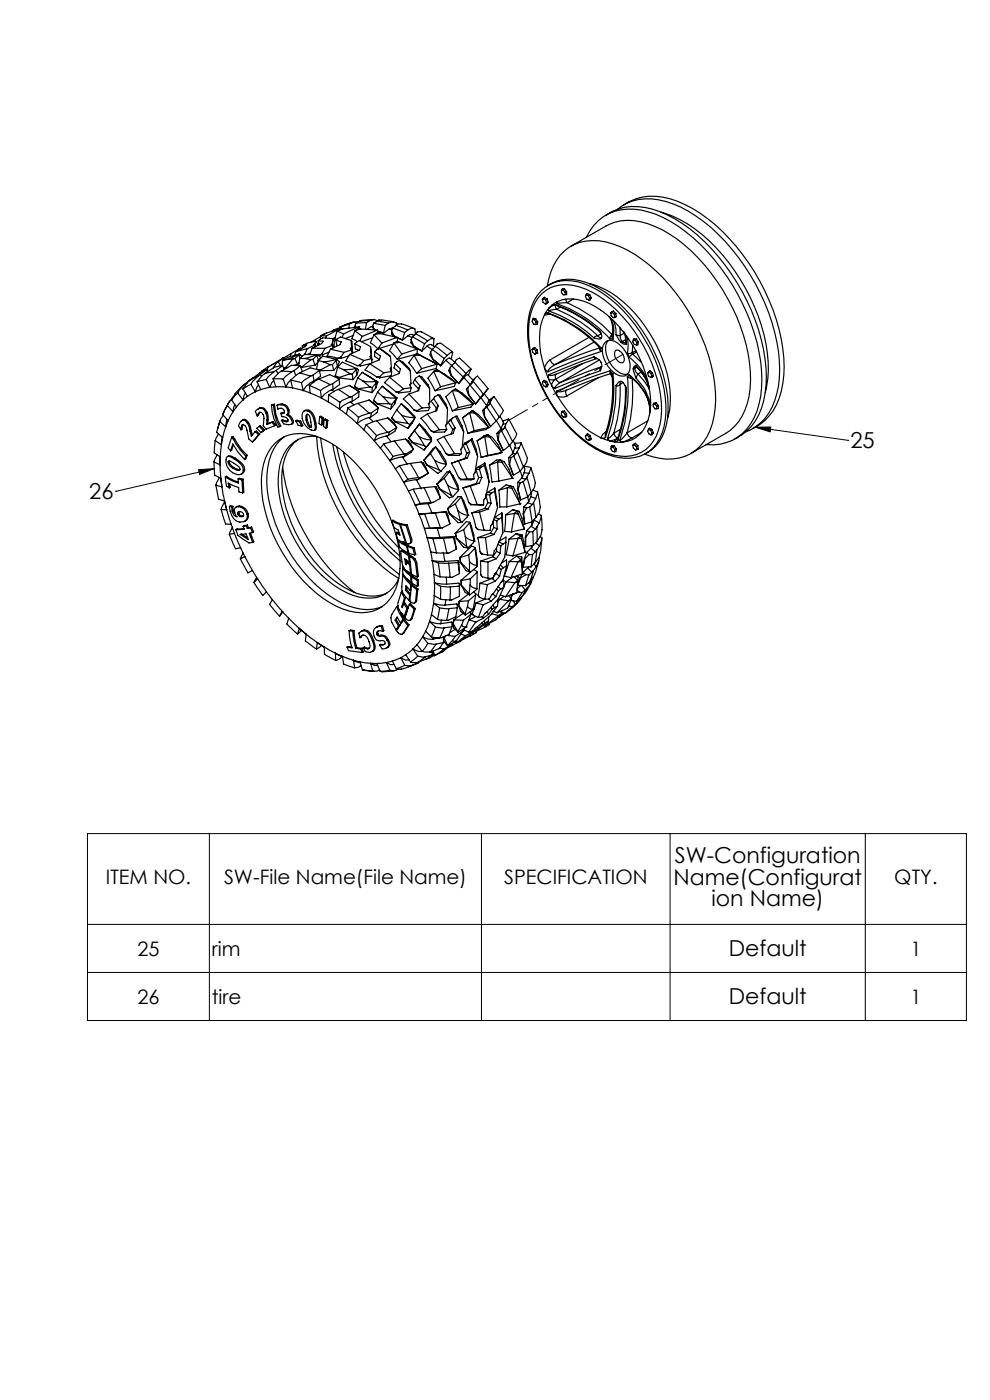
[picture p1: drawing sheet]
<svg xmlns="http://www.w3.org/2000/svg" width="210mm" height="297mm" viewBox="0 0 210 297" stroke-linecap="round" stroke-linejoin="round" font-family="sans-serif">
<defs><g id="words">
<g font-size="4.7">
<text x="180.4" y="95.1">25</text>
<text x="18.9" y="105.9">26</text>
<text x="143.1" y="183.2">SW-Configuration</text>
<text x="142.9" y="187.7">Name(Configurat</text>
<text x="150.9" y="192.2">ion Name)</text>
<text x="154.6" y="202.9">Default</text>
<text x="154.6" y="213.1">Default</text>
</g>
<g font-size="4.2">
<text x="22.5" y="187.6">ITEM NO.</text>
<text x="47.5" y="187.6">SW-File Name(File Name)</text>
<text x="106.9" y="187.6">SPECIFICATION</text>
<text x="189.7" y="187.6">QTY.</text>
<text x="29.1" y="202.7">25</text>
<text x="44.9" y="202.7">rim</text>
<text x="193.1" y="202.7">1</text>
<text x="29.2" y="212.9">26</text>
<text x="44.9" y="212.9">tire</text>
<text x="193.1" y="212.9">1</text>
</g>
</g></defs>
<g fill="none" stroke="#000" stroke-width=".21">
<path d="M42.1 99.7l3.3-.3-3.1 1.2zM45.4 99.4l-20.8 4.8M160.2 90.6l19.6 2.8M160.2 90.6h3.3l-.1 1zM179.8 93.4h.1M24.6 104.2h.1M18.6 176.8h186.4v39.7h-186.4zM44.4 176.8v39.7M102.1 176.8v39.7M142.1 176.8v39.7M183.6 176.8v39.7M18.6 196.1h186.4"/>
<path d="M18.6 206.3h186.4"/>
</g>
<path d="M160.2 90.6h3.3l-.1 1zM42.1 99.7l3.3-.3-3.1 1.2z" fill="#000"/>
<g fill="none" stroke="#000" stroke-width=".25">
<path d="M121.1 52.2l7.5-4.3a11.3 11.3 0 0 1 10.3 .1 33.5 33.5 0 0 1 14.3 13.4 37.1 37.1 0 0 1 6 19.3 13.4 13.4 0 0 1-4.3 10.6l-8.4 4.9M124.4 50.3a10 10 0 0 1 11.6-5.7 26.7 26.7 0 0 1 14 8.8 45.3 45.3 0 0 1 11.4 23.3 19.6 19.6 0 0 1-2.1 13.1 9.6 9.6 0 0 1-9.5 4.5M128.6 45.6a11 11 0 0 1 9.8-1.2 31.5 31.5 0 0 1 15.4 11.8 41.8 41.8 0 0 1 8.8 23.8 16.6 16.6 0 0 1-3.2 10.4 10.5 10.5 0 0 1-3.5 2.7M131 44.4a10.6 10.6 0 0 1 10.3-1.6 29.7 29.7 0 0 1 13.9 10 43.1 43.1 0 0 1 10.1 23.7 17.4 17.4 0 0 1-3.1 12.3 9.9 9.9 0 0 1-4 2.8M132.3 43.5a11.3 11.3 0 0 1 9.9-1.3 31.8 31.8 0 0 1 15.4 11.8 41.6 41.6 0 0 1 8.7 23.8 16.3 16.3 0 0 1-3.1 10.4 10 10 0 0 1-3.5 2.7M140.2 45a28.1 28.1 0 0 1 14.4 10.7 38.7 38.7 0 0 1 8.4 22.9l-.1 1.7-.6 3M54.8 79.8l-1.2 1.1-.4 .6M54.8 79.8l-1.8 .9M55 79.2l-2 1.5M55.2 79.4l-.4 .4M55.2 79.4l.3 .4M55.6 78.7l-.1 .2"/>
<path d="M55.6 78.7l-.5 .5M56 78.4l-.4 .3M56 78.4l.1 .2M56.1 79.3l-1.6 1.7M56.5 78.5l-1.3 .9M56.5 78.4l-1.5 .8M56.5 78.4v.1M56.9 77.8l-.9 .6M56.9 77.8v.1M57 77.7h.1M57 77.7l-.1 .1M57.6 77.4l-.8 .5v.9l-.3-.3"/>
<path d="M58.1 78.8l-1.2 1.1-.4 .6M58.1 78.8l-2 .5M58.6 78.6l.3 .7M58.6 78.6l-.5 .2M58.7 77l-.7 1.1M58.7 77l-1.1 .4M59 76.8l-.3 .2M59 76.8l.5 .8M59.7 78.7l-1.8 1.7M59.7 78.7l2.2 .2M59.9 76.1l-.9 .7M59.9 76.1l.2 .3"/>
<path d="M59.9 77.6l-1.3 1M59.9 77.6l.4 .8M59.9 77.6l-1.7 .3-2.1 1.4M59.9 76.5v1M60 76l-2.4 1.4M60 76h.1M60 76l-.1 .1M60 76l.4 .2M60.5 78v.1M60.5 78l-.3 .1M60.5 78.1l-.3 .1M60.9 76.3l-1 .2"/>
<path d="M61 78l-.5 .1M61.8 75l-.2 .6M61.8 75l-1.8 1M61.9 78.9l-1.4 1-.4 .5M62.1 76.2l-1.6 1.8M62.1 76.2l-1.2 .1M62.4 78.6l-.5 .3M62.4 78.6l.3 1.1M62.5 76.1l-.4 .1M62.5 76.1l.6 1.2M62.7 74.6l-.2 .8M63.1 77.3l-.8 .2"/>
<path d="M63.3 74.1l-1.5 .9M63.3 74.1l.1 .2M63.4 75.3l-.9 .8M63.4 75.3l.3 .6M63.4 76.9l-.3 .4M63.4 74l.1 .2M63.4 74l-.1 .1M63.5 75.1l-2.6 1.2M63.5 75.1h.1M63.5 75.1l.6 .5M63.5 75.1l-.1 .2M63.5 75.1l-2.5 .7-1.1 .7"/>
<path d="M63.5 79.2l-.6 .3-1.2 1.1M63.5 79.2l2.4 .6M63.6 76.1h1M63.6 76.1l-.2 1.5M63.7 77.6l-1.9-.1-2.1 1.2M63.7 77.6h.1M63.7 77.6l-1.3 1M63.7 77.6l.4 1.2M63.8 77.8h.3M63.8 77.9h.3M63.9 74l-.1-.2-.4 .2M64.1 77.8v.1"/>
<path d="M64.1 73.4l1-.2-.4 .4-2 1M64.1 73.4l.2 .4M64.6 76.1l1.4 .2M64.7 75.1l.1 .1M64.7 75.1l-.1 .1M65.2 74l-.5 1.1M65.2 74l-2.5 .6M65.9 74.9l-.8 .3M65.9 79.8l-1.4 .9-.5 .5M66 76.3l-1.9 1.5M66 72.6h.1M66 72.6h-.1"/>
<path d="M66.2 73.9h2.7M66.2 73.9l-.5 1.3M66.4 79.6l-.5 .2M66.4 79.6l.2 1.2M66.4 76.2l-.4 .1M66.4 76.2l.4 1.3M66.7 73.2l-1.5 .8M66.7 73.2l.2 .4M66.8 73l-.3 .2h.2M66.8 73l.2 .5M66.8 77.5l-2.7 .4M67 72.4l.5 .7v.2"/>
<path d="M67 72.4l-.2 .6M67 72.4l-1.9 .4-1 .6M67.2 75.4l-.8 .8M67.2 75.4l.4 1M67.3 75.2l-2.7 .9M67.3 75.2h.1M67.3 75.2l.8 .6-.2 .3M67.3 75.2l-.1 .2M67.3 75.2h-2.7l-1 .9M67.4 76.9l-.6 .6M67.4 75.3h.5M67.5 76.5l-.4 1.8 .8 .2"/>
<path d="M67.5 76.5l1.1 .3M67.5 72.3l1 .1-.3 .5-2 1M67.5 72.3l.2 .8M67.7 72.9l-.2 .1M67.7 78.6h.2M67.7 78.6l.3 1.2-1.4 1M67.7 78.5l-1.9-.5-2.3 1.2M67.7 78.5v.1M67.7 78.6l-1.3 1M67.9 78.5v.1M68.1 71.4l-2.1 1.2M68.1 71.2l1.2 .1"/>
<path d="M68.1 71.2l-.2 .8M68.4 75l.1 .2M68.4 75l-.5 .3M68.5 75.2l-.6 .1M68.6 76.8l1.5 .6M68.9 73.9l-.5 1.1M69.3 71.3l-.2 .4M69.3 70.7l-1.2 .5M69.3 70.7l-1.1 .5M69.8 74.7l-1.3 .5M70.1 77.4l-2.2 1.1M70.1 77.4h.4"/>
<path d="M70.1 74.1l-.7 1.4 2.4 .5M70.1 74.1l2.9 .7M70.5 77.4l.3 1.2M70.5 73.3l.2 .5M70.5 73.3l-1.6 .6M70.5 72.9l-.2 .2 .2 .2M70.6 71.8l.3 .6v1.3l-.4-.8M70.6 71.8l-.1 1.1M70.6 71.8l-2.2-.1-.9 .6M70.8 78.6h-2.9M70.8 70v.1M70.8 70l-.4 .3"/>
<path d="M71.1 71.6l-.5 .3M71.1 79.7l.9 .5M71.1 79.7l.9 .4M71.2 72.2l.3 1.1h.2M71.2 72.2l1.2 .3-.3 .6-2 1M71.2 72.2l1-.7 2.3 .7M71.3 76.5l-.8 .9M71.3 76.5l.3 1.2M71.4 76.2l-2.8 .6M71.4 76.3l.6 .4-.4 1M71.4 76.2v.1M71.4 76.3l-.1 .2"/>
<path d="M71.4 76.2l-2.9-.6-1 .9M71.5 70.2l-.5 1.7 .4 .1M71.5 70.2l1.4 .6M71.5 70.2h.1M71.6 77.7l-.8 .9M71.6 77.9l-.5 1.8M71.6 77.9l1.2 .5M71.6 77.9l1-1.1 3 1.4M71.8 76h.6M72 69.6l-1.2 .4M72 69.4v.3M72.3 75.7l.1 .3"/>
<path d="M72.3 75.7l-.5 .3M72.4 69.6l.1 .2M72.4 69.6l-3.1 1.7M72.4 69.6l-3.1 1.1M72.7 69.8l-1.2 .4M72.8 78.4l1.5 .9M72.9 70.8l-.3 .8M73 74.8l-.7 .9M73.1 69l-1.1 .4M74 75.5l-1.6 .5M74.1 68.8l-.1 .8M74.1 68.8l-2.1 .6"/>
<path d="M74.2 75.2l-.9 1.3 2.5 1.1M74.2 75.2l3 1.3M74.3 79.3l-2.3 .8M74.3 79.3l.4 .1M74.5 72.2l.1 .3 .2 2.1M74.5 72.2l.1 1.5M74.6 74.2l.2 .7M74.6 74.2l-1.6 .6M74.6 73.7l-.3 .2 .3 .3M74.6 73.7l.2 .9M74.7 79.4l.2 1.1M74.8 74.6l-.1 .1"/>
<path d="M74.8 68.4l-1.7 .6M74.8 68.4l-.7 .4M74.9 71.2l-1.7 .6M75.1 68.3l-2 .7M75.3 70.2l-.7 1.7 1.2 .6M75.3 73l.1 1 .8 .3M75.3 73l1.2 .6-.3 .7-2 .9M75.3 73l.9-.8 2.4 1.3M75.3 70.2l1.5 1.2M75.3 70.1v.1M75.3 69.2l.2 .2M75.3 69.2l.1 .2"/>
<path d="M75.5 68.5l-.2 .7M75.5 78.4l-.8 1M75.5 78.4l.2 1.2M75.6 78.2l-2.8 .2M75.6 78.2h.1M75.6 78.2l.5 .3-.4 1.1M75.6 78.2l-.1 .2M75.7 79.6l-.8 .9M75.8 77.6h.6M76 68.3l-1.2 .1M76.1 69.4h.1M76.1 69.4l.2 .4"/>
<path d="M76.1 69.4l-3.2 1.4M76.1 69.4l-3.4 .4M76.2 68.2l-.7 .3M76.4 77.4v.2M76.4 77.4l-.6 .2M76.5 69.8l-1.2 .3M76.5 69.8l3.6 .2M76.5 69.8h-.6l-.6 .3M76.8 79l3.4 2.1M76.8 79l-.9 1.1M76.8 79l3.1 1.9M76.8 71.4l-.5 .9"/>
<path d="M77.2 76.5l-.8 .9M77.8 68.4l-.3 1.4M77.8 68.4l-2.3 .1M78.4 77.2l-1 1.3 2.5 1.5M78.4 77.2l-2 .4M78.4 77.2l3 1.9M78.5 68l.9-.2 .6 .2M78.5 68l-2.3 .2M78.5 68l-.7 .4M78.6 73.5l.2 2.8M78.6 73.5l.2 1.9M78.8 69.3h.3"/>
<path d="M78.8 69.3l-1 .6M78.8 75.4l-.3 .3 .3 .4M78.8 75.4v.9M78.8 76.1l.1 .9M78.8 76.1l-1.6 .4M78.8 76.3h.1M79 69.2l-.2 .1M79.1 71.6l-2.4 .9M79.1 69.2l.5 .8M79.1 69.2l.1 .8M79.2 68.6l-.1 .6M79.2 68.6l2.5 .4"/>
<path d="M79.3 67.8a6.7 6.7 0 0 0-3.1 .4M79.3 71l-.7 1.7 1.6 1.3M79.3 71l1.7 1.8M79.4 71h-.1M79.5 74.6l-.1 1 1.1 .7M79.5 74.6l1.2 .9-.2 .8-2.1 .9M79.9 80l.6 .1M80 68.1l2.4 .4M80 68.1l-.8 .5M80.1 70l.2 .7M80.1 70l-3.3 1.4M80.2 70.3l1.2 .3"/>
<path d="M80.2 70.4l1.2 .3M80.4 74h-.2M80.5 73.9l1.4 1 .9 .8M80.5 73.9l-1 .7M80.5 73.9l2.3 1.8M80.5 79.9v.2M80.5 79.9l-.6 .1M80.6 70.8l-1.2 .2M80.6 70.8l3.6 .8M80.6 70.8l-.7-.1-.5 .3M80.9 67.9l2.7 .4M80.9 67.9h-.5l-.4 .2"/>
<path d="M81 72.8l-.8 1.2M81.4 70.6v.1M81.4 79.1l-.9 .8M81.7 69l-.3 1.6M82.4 68.5l.8-.2 .9 .2v.4M82.4 68.5l-.7 .5M82.5 69.8l.6 .2M82.5 69.8l-1.1 .9M82.8 75.7l.2 2.3M83 78l-.2 .2 .3 .6M83 78v.7M83 70.2l.1 .7 .6 .5"/>
<path d="M83 70.2l.7 1.2M83.1 78.8l-.1 .9-2.5 .4M83.1 78.8l-1.7 .3M83.3 69.6l-.8 .2M83.3 69.6l-.3 .6M83.3 69.6l2.5 1M83.4 73l-2.9 .9M83.6 72.8l-1 1.6 1.7 1.8M83.6 72.8l1.6 2.3M83.6 72.8h.1M83.7 71.4l.1 .1M83.7 71.4l.5 .2"/>
<path d="M83.7 71.4h.1M83.8 77.1l-.2 1 1.2 1M83.8 77.1l1.1 1.2-.2 .9-2 .8M84 69l.4-.3a6.7 6.7 0 0 1 3.4 1M84 69l2.5 1M84 69l-.7 .6M84.2 71.6l-3.2 1.2M84.2 71.6h.1M84.3 71.7l1.1 .5M84.3 71.6v.9M84.3 71.6l1.1 .5M84.7 76.4a5.8 5.8 0 0 1 2.3 2.3"/>
<path d="M84.7 76.4l-.9 .7M84.7 76.4l2.3 2.3M84.8 72.6l-.7-.2-.5 .4M84.8 72.6l3.7 1.4M84.8 72.6l-1.2 .2M85.2 75.1l-.9 1.1M85.4 72.1v.1M85.8 70.6l-.4 1.5M86.5 70l.8-.4 .7 .2 .1 1.1M86.5 70l-.7 .6M86.5 71.2l.9 .4M86.5 71.2l-1.1 1"/>
<path d="M87 78.7l.2 2.6M87.2 72v.7l.5 .7M87.2 72l.5 1.4M87.5 71h-.6l-.4 .2M87.5 71l.3 .2M87.5 71.4l-.3 .6M87.5 71.4l2.6 1.5M87.7 73.4l1.8 1.1M87.7 73.4l1.8 1M87.7 73.4h.1M87.8 75.4l-1.1 1.5 1.7 2.3M87.8 75.4l1.6 2.8"/>
<path d="M87.9 75.4h-.1M88.2 70.8l2.5 1.5M88.2 70.8l-.7 .6M88.3 75.1l-4 1.1M88.5 74h.1M88.5 75l4.2 2.3M88.5 75l.6 .3-1.2 .1M88.5 74v1M88.5 74l-3.3 1.1M88.5 75l-.6 .4M88.9 79.8l.6 .2 1.3 1.6 .3 .8M88.9 79.8l-1 .7"/>
<path d="M88.9 79.8l2.2 2.6M89.4 70.4l2.4 1.4M89.4 70.4h-.9l-.3 .4M89.4 78.2l-1 1M89.5 74.4v.1M90.1 72.9l-.6 1.5M90.2 75.9l2.5 1.4M90.6 73.4l1.1 .8M90.6 73.4l-1.1 1.1M90.7 72.3l-.6 .6M91.3 74.7l-.1 .6 .6 .9M91.3 74.7l.5 1.5"/>
<path d="M91.5 73.2h-.6l-.3 .2M91.5 73.1l.7 .5M91.7 74.1l-.4 .6M91.7 74.1l2.5 2M91.8 76.2l1.7 1.4M91.8 76.2l1.7 1.3M91.8 76.2h.1M91.8 71.7l.2 .2M92 78.8l-1.2 1.4 1.5 2.7M92 78.8l1.5 3.3M92 71.9l-.6-.1-.7 .5M92 78.8h.1"/>
<path d="M92 78.8h1.2M92 71.9v1.5M92.4 73.4l2.4 2M92.4 73.4l.3-.4 .6-.2 2.7 2M92.4 73.4l-.7 .7M92.7 78.4l3.1 2 .9 .8M92.7 78.4l.5 .4M92.7 77.3h.1M92.7 77.3l-3.3 .9M92.7 78.4l-.7 .4M92.7 77.3l-.2 .9-4.1 1M93.2 78.8l3.5 2.4"/>
<path d="M94.2 76.1l-.7 1.5M94.6 76.4l1.2 1.1M94.6 76.4l-1.1 1.2M94.8 75.4l-.6 .7M95.4 78.1l-.2 .5 .5 1.1M95.4 78.1l.3 1.6M95.5 76l-.2-.1-.7 .5M95.5 76l1 .8M95.7 79.7l1.6 1.7M95.7 79.7l1.6 1.6M95.7 79.7h.1M95.8 77.6l-.4 .5"/>
<path d="M95.8 77.6l2.4 2.3M96 74.8h-.5l-.7 .6M96 74.8l-.3 1.4M96.4 76.8l2.4 2.4M96.4 76.8l.4-.5 .7-.3 2.4 2.3M96.4 76.8l-.6 .8M98.2 79.9l-.9 1.4M98.8 79.2l-.6 .7M99.9 78.3l-1.1 .9M99.9 78.3l-.6 1.3M112.9 74.2l.1 .5 .4 .4M113 67.8l-.1 .4 .3 .6 .4 .1"/>
<path d="M113 67.8l.4 .1M113.2 74l.4 .4M113.2 74l-.3 .2M113.4 67.9l.3 .5M113.4 73.7l.5 .5M113.4 73.7l-.5 .5M113.4 73.7l-.2 .3M113.6 67.6l-.2 .3M113.6 67.6l.5 .7M113.6 67.6l-.5-.1-.1 .3M113.6 74.4l.1 .5M113.7 68.4l-.1 .5"/>
<path d="M113.7 74.9l-.3 .2M113.9 74.2l.2 .7M113.9 74.2l-.3 .2M114.1 74.9l-.7 .2M114.1 68.3l-.2 .5-.3 .1M114.1 68.3l-.4 .1M114.1 74.9h-.4M114.4 62.1a13 13 0 0 0-2.4 9.9 32.4 32.4 0 0 0 14.2 23.1 12.9 12.9 0 0 0 8.3 2M114.5 62a7.7 7.7 0 0 1 8.1-2.2 24.6 24.6 0 0 1 13.1 10.5 30.6 30.6 0 0 1 5.6 17.3 9.8 9.8 0 0 1-4.6 8.7l-2 .7M115 62.2a8.3 8.3 0 0 1 9.2-.9 27 27 0 0 1 12.4 12.2 27.3 27.3 0 0 1 3.6 15.1 8.5 8.5 0 0 1-5.2 7.8 10.5 10.5 0 0 1-8.8-1.5 31.1 31.1 0 0 1-14.1-24 11.6 11.6 0 0 1 2.9-8.7zM115 63.6l.2 .6 .5 .3M115.3 63.3l-.3 .3"/>
<path d="M115.3 63.3l.4 .3M115.5 66.8l1-.2a27.2 27.2 0 0 1 10.7 7.2M115.5 66.8a14 14 0 0 0-.5 9.6l.5 1.7M115.5 78.1l.9 2.4M115.5 78.1l.2 .4 .5 .4M115.5 63.1l-.5 .5M115.5 63.1l.6 .3M115.5 63.1l-.2 .2M115.7 63.6l.2 .6M115.9 64.2l-.2 .3M116.1 63.4l.2 .7M116.1 63.4l-.4 .2"/>
<path d="M116.1 60.6a11 11 0 0 1 5.7-8.7 11.8 11.8 0 0 1 9.7 .4 34.5 34.5 0 0 1 15.4 15.3 34.9 34.9 0 0 1 4.8 19.1 11.6 11.6 0 0 1-5.3 9.6 11.4 11.4 0 0 1-9.7 0M116.2 66.3l.3 .3-.2-.1M116.2 66.3a27.3 27.3 0 0 1 11.3 7.5M116.2 66.3l-.7 .5M116.3 64.1l-.3 .3-.3 .1M116.3 64.1l-.4 .1M116.4 60.5a8.5 8.5 0 0 1 8-.6 26.8 26.8 0 0 1 12.8 11.8 28.3 28.3 0 0 1 4.4 17.1 8.9 8.9 0 0 1-4.6 7.4M116.4 65.4l-.9 1.4M116.4 65.4l-.1 .2 .2 .4M116.5 79.5l-.2 .5 .1 .5M116.5 66a27.8 27.8 0 0 1 9.5 5.7M116.7 76.3l-.5 .5-.7 1.3"/>
<path d="M116.7 76.3a1.32 1.32 0 0 0 1.1 1M117 64.8l-.6 .6M117.3 64.7l-.3 .1M117.3 64.7h.5M117.4 64.7l-1 .7M117.8 64.7a25.8 25.8 0 0 1 9.7 6.1M117.8 64.6a27.1 27.1 0 0 1 9.6 5.7M117.8 64.6l-.8 .2M117.8 64.7h.1M117.8 77.3a2.14 2.14 0 0 0-1.6 1.6M117.8 64.6v.1M117.8 64.7l.3 .9"/>
<path d="M117.9 79.4l-.1 .1M117.9 79.4l-.9 .3-.5-.2M118 79.4a.75 .75 0 0 0-.1 1M118.1 65.6l-1.6 .4M118.1 65.6a28.9 28.9 0 0 1 8.7 5.6M118.1 64.4a26.8 26.8 0 0 1 11.3 7.5M118.3 64a8.5 8.5 0 0 1 8 1l2.2 1.6 1.5 1.3a27.1 27.1 0 0 1 8 16.7v1.4M118.3 64l-1.3 .8M118.3 64l-.2 .1v.3M118.9 65.2l-.8 .4M119.1 61.6v.5l.4 .4h.4M119.5 61.5l.4 .5"/>
<path d="M119.5 61.5l-.4 .1M119.7 61.3h-.4l-.2 .3M119.7 61.3l.5 .6M119.7 61.3l-.2 .2M119.9 62v.5M120 63.5l.3 .7M120.2 61.9v.6h-.3M120.2 61.9l-.3 .1M120.3 64.2l-2.2 .2M120.3 64.2a28.8 28.8 0 0 1 9.5 6.7M121.6 63.4l-1.3 .8M123.5 77.2l-5.6 3.2"/>
<path d="M124.4 62.5l.1-.2 .6 .2M124.4 62.5l-.2 .4 .2 .5 .5 .2M124.4 62.5l.4 .2M124.8 62.7l.3 .6M124.9 71.6l-8.2 4.7M125 60.2a20.9 20.9 0 0 1 12 9.3 27 27 0 0 1 5.2 16.2l-.2 1.4-.4 1.8M125.1 63.3l-.2 .3M125.1 62.5l.3 .7M125.1 62.5l-.3 .2M125.4 63.2l-.2 .4h-.3M125.4 63.2l-.3 .1M126 75.7a2.03 2.03 0 0 1 1.7 1.9l-.3 1"/>
<path d="M126 75.7l-9.5 3.8M126 75.7l.1 .3 .5 .1-8.5 3.2M126 72.6l-8.2 4.7M126.8 71.2l-.7 .3-.1 .2M126.8 71.2l.4 .4 .4 .1M127.1 76.4l-8.2 4.7M127.2 73.7v.5l.3 .4M127.2 73.8l-9.4 3.5M127.2 73.7l.3 .1M127.4 78.6l-9.6 3.8M127.4 70.3v.1a1.3 1.3 0 0 1 .1 1.4 1.54 1.54 0 0 1-1.5-.1M127.4 78.6l-.2-.4 .4-.4-8.7 3.3"/>
<path d="M127.4 70.3l-.2 .1M127.5 74.6l-4.5 1.5-6.8 2.8M127.5 73.8v.8M127.5 70.8l-.7 .4M128.3 72.7a1.9 1.9 0 0 1 2.8 .1 6.1 6.1 0 0 1 2.5 5.8 1.7 1.7 0 0 1-2.9 .8 6.4 6.4 0 0 1-2.9-5.6zM129 72.2a3.6 3.6 0 0 0-.1 3.9 5.6 5.6 0 0 0 3.4 3.3h.8M129.2 67.2a5 5 0 0 1 .6 4.2M129.4 78.7l.1 .4 .3 .3a31.2 31.2 0 0 1-1.4 12.7M129.4 78.7l.6 .6M129.4 78.7l-.6 .2a100.8 100.8 0 0 0-10.7 4.1M129.4 71.9l.6 .1M129.4 67.3a5.3 5.3 0 0 1 .6 4.7"/>
<path d="M129.4 79.3l.4 .6M129.6 66.4v.6l.5 .4M129.6 79.2l-4.1 1.4-5.2 2.1M129.8 70.9l-.3 .5-.1 .5M129.8 70.9h.1M129.9 71.4l.1 .6M129.9 66.3l.4 .4M129.9 66.3l-.3 .1M129.9 67.8a4.7 4.7 0 0 1 .8 3.2M130 79.3a30 30 0 0 1-1.6 13.5M130 79.3l-.2 .1M130.1 66l.5 .5"/>
<path d="M130.1 66l-.5 .4M130.1 66l-.2 .3M130.3 66.7l.1 .5M130.4 67.2l-.3 .2M130.6 66.5l.1 .7M130.6 66.5l-.3 .2M130.7 71l1 1.6M130.7 71l.9 .2M130.7 74.3a1.81 1.81 0 0 1 1.5 2.6 1.52 1.52 0 0 1-1.8-1.5v-.5zM130.7 67.2l-.6 .2M130.7 67.2h-.3M131.5 69.5l.1 1.7"/>
<path d="M131.6 71.2v.4l.4 .9M131.7 72.6h.1M131.8 72.6l.5 .4 .6 .1M132 72.5l.3 .2h.5M132 72.5l-.2 .1M132 72.5l-.3 .1M132.3 70.3a4.6 4.6 0 0 1 .4 2.4M132.4 70.7l-.8 .5M132.6 70.9l.2 .8 .1 1.4M132.7 72.1l-.7 .4M132.7 72.7l.2 .4M133.1 74.9l.4 .9"/>
<path d="M133.1 79.9a30.6 30.6 0 0 1-1.6 13.5M133.1 79.9l.4 .3h.6a31.7 31.7 0 0 1-1.1 11.6M133.1 71.6a8 8 0 0 1 0 3.3M133.5 79.5l.1 .3a10.8 10.8 0 0 1 4.3 6.9M133.5 79.5a10.1 10.1 0 0 1 4.4 7.5M133.5 79.5l-.4 .4M133.5 75.8a11.7 11.7 0 0 1 3.9 5.1M134.1 74.9l-.4 .1-.6-.1M134.1 74.8l.2 .3M134.1 74.8v.1M134.2 75.1l-.7 .7M134.2 75.1l1.9 1.8"/>
<path d="M134.2 73.3l-.1 1.6M134.3 75.1h-.1M134.3 78.2v.1M134.3 78.3l.6 1.8M134.3 72.1l-.1 .4 .3 .6 .5 .1M134.3 72.1l.5 .1M134.6 78.1a1.6 1.6 0 0 0 .7 1.2M134.6 78.1l-.3 .1M134.6 78.1l-.3 .2M134.8 72.2l.3 .5M134.8 77.6l-.2 .5M134.9 77.5a10.4 10.4 0 0 1 2.8 4.6 9.1 9.1 0 0 0-2.7-4.3"/>
<path d="M134.9 77.5l.1 .3-.2-.1M134.9 77.5l-.4 .3-.2 .4M134.9 74.4l-.8 .4M135 71.9l.4 .7M135 71.9h-.5l-.2 .2M135 71.9l-.2 .3M135 74.7l-.7 .4M135 77.9l-.4 .2M135.1 72.7l-.1 .5M135.3 79.3l-.4 .8M135.3 79.3l1.3 1.5 1.2 1.9M135.4 72.6l-.1 .6h-.3"/>
<path d="M135.4 72.6l-.3 .1M136 78.9l-.7 .4M137.4 79.2l.1 .6 .5 .3M137.7 78.9l-.3 .3M137.7 78.9l.4 .3M137.8 78.7l.6 .3M137.8 78.7l-.4 .5M137.8 78.7l-.1 .2M138.1 79.2l.2 .6M138.3 79.8l-.3 .3M138.4 79l.2 .7M138.4 79l-.3 .2"/>
<path d="M138.6 79.7l-.3 .4h-.3M138.6 79.7l-.3 .1M45.4 98l.1 2.8 1.3 .7M45.4 98l1.3 .6M45.6 93.4l-.2 2.7 1.3 .8M45.6 93.4l1.4 1M46.1 96.5l-.7 1.5M46.4 92l-.8 1.4M46.6 89.4l-.6 2.3 1.2 1.1M46.6 89.4l1.3 1.2M46.7 96.9v1.7M46.7 89.2l-.5 1.7"/>
<path d="M46.7 98.6l.1 2.9M47 94.4l-.3 2.5M47.1 92.7l-.1 1.7M47.2 92.8l-.2 1.6M47.2 87.9l1.2 1.3M47.4 88.1l-.8 1.3M47.5 87.5l-.3 .4M47.9 90.6l-.7 2.2M48.1 89.4l-.2 1.2M48.2 89l-.2 .4M48.2 86l-1 1.9M48.2 86l1.2 1.3"/>
<path d="M48.4 89.2l-.5 1.4M48.4 98v-.2a3.9 3.9 0 0 1 2.4 1.4l.1 .4-.2 .2-.5-.1-.7-.3M48.4 98l.4 .8 .7 .6M48.4 98l.2-.1 .2 .5 .9 .8M48.5 96.8h.6l.9 .4M48.5 96.7l-.3 .2M48.8 85.1l-1.4 2.3M48.9 95.6l.5-1.4 1.1 1.7 1.4 1.6M49.1 84.8l1.1 1.5M49.1 92.7l.3-.1 .4 .5M49.1 92.7l.4 .5M49.1 92.7l-.7 2.3 .5 .6"/>
<path d="M49.4 87.3l-1 1.9M49.5 84.1l-1.3 1.9M49.5 94.4l-.4 1.1-.2 .1M49.5 93.2l1.5 2.3 1.1 1.3M49.7 97.4a3.2 3.2 0 0 1 1.9 2.4M49.7 97.4l-1.2-.6-.3 .1a2.76 2.76 0 0 0 2.6 3.8l.5-.2 .3-.7M49.7 99.2l1.1 .5M49.7 99.2l-.2 .2M49.8 93.1l1.5 2.3 1.1 1.2M49.8 93.1l-.3 .1M49.8 85.9l-.2 .5-.2 .9M50 97.2a3.4 3.4 0 0 1 1.9 2.5"/>
<path d="M50 97.2l-.3 .2M50.2 86.3l-.8 1M50.4 83.4l-1.3 1.4M50.4 83.4l1.1 1.4M51.3 89.2l.6-.3 .8 .7M51.4 90.2l.2-.1-.3 .9-.2 .2M51.4 90.2a.94 .94 0 0 1 1 1.1l.4 1.8 .7 .7M51.4 90.2l-.3 1M51.5 84.8l-1.3 1.5M51.5 82.5l1 1.6M51.8 81.6a8.3 8.3 0 0 0-2.7 3.2M51.9 99.7a1.06 1.06 0 0 1-.7 .9"/>
<path d="M51.9 99.7l-.3 .1M52.1 83.4l-.3 .5-.3 .9M52.1 96.8l-.2 .7M52.3 81.2l-1.5 1.6-.4 .6M52.3 81.2l.1 .1M52.4 96.6l-.3 .8-.2 .1M52.4 96.6l-.3 .2M52.5 89.7l.4 .9 .2 .9M52.5 89.7l-.6-.6a1.24 1.24 0 0 0-1.3 1.2l.5 .9M52.5 84.1l-1 .7M52.7 89.6l.3 .4 .3 1.3M52.7 89.6l-.2 .1"/>
<path d="M53 80.7l-1.5 1.8M53.1 91.5l.2 1 .8-.9M53.2 81.5l-1.7 1M53.2 81.5l1 1.6M53.3 91.3l.2 1M53.3 91.3l-.2 .2M53.6 80.2l-1.3 1M53.6 80.2v.1M54.1 91.6l.3-.2 .7 .7M54.1 91.6l.8 .6M54.2 83.1l-1.7 1M54.5 81l.8 1.7"/>
<path d="M54.6 88.3a.74 .74 0 0 1 .9-.8l.3 .4 .2 .6-.2 1.8 .6 .7 1.9-.7M54.8 81.6l-.6 1.5M54.9 92.2l-1.4 1.6M54.9 86.7l-.7 .6 .4 1M54.9 86.7a1.14 1.14 0 0 1 1.5 .9M55 86.6a1.11 1.11 0 0 1 1.6 .9M55 86.6l-.2 .2M55 90.4l.2-.1 .9 .9M55 90.4l.9 1M55 90.4l-.5 .4 .9 1M55.1 87.6l-.3 .5-.2 .2M55.1 92.1l-1.6 1.7"/>
<path d="M55.1 92.1l-.2 .1M55.3 82.7l-1.1 .4M55.9 91.4l-.5 .4M56.1 91.2l-.7 .6M56.1 91.2l-.2 .2M56.4 87.6l.2 1.5M56.5 80.5l-2 .5M56.5 80.5l.7 1.7M56.6 87.5l.3 .8v.7M56.6 89.1v.9M56.6 87.5l-.2 .1M56.8 89.9l-.2 .1"/>
<path d="M56.9 89l-.1 .9M56.9 89l-.3 .1M57.2 82.2l-1.9 .5M57.6 86l.1 1.5 .4 1.4 .8 1.7 .4-.1M57.7 89.6l-1.1 .4M57.7 89.6l.6 .7M57.9 89.5l-1.1 .4M57.9 89.5l.6 .7-.2 .1M57.9 89.5l-.2 .1M57.9 80.4h2.2M57.9 80.4l.6 1.7M58 85.9l.3 2 .4 1.5 .6 1.1"/>
<path d="M58 85.9l-.4 .1M58.1 80.7l-.5 .5-.4 1M58.2 85.8l.3 2.1 1.1 2.5-.3 .1M58.2 85.8l-.6 .2M58.2 85.8l-.2 .1M58.5 82.1l-1.3 .1M58.5 82.1h2.1M58.8 86l.1 .8a.74 .74 0 0 1 1.1-.1 .74 .74 0 0 1 .1 1h-.2M59.5 87.7l.3 .7a.98 .98 0 0 1 1.3 1l-.4 .1M59.5 87.7h.4M59.6 85.9l-.8 .1M59.6 85.9a1.45 1.45 0 0 1 1.4 1.2"/>
<path d="M59.7 89.2l.2-.2 1.1 .3-.3 .2M59.7 89.2l1 .3M59.9 85.7l-1.1 .3M59.9 85.7a1.45 1.45 0 0 1 1.4 1.3M59.9 85.7l-.3 .2M59.9 99.2a41.8 41.8 0 0 0 15.4 26.5M60.1 80.4l.5 1.7M60.1 87.6l-.6 .1M60.1 87.6l-.2 .1M60.3 87.6h-.2M60.4 92.6a9.9 9.9 0 0 0-3.8 8.1 31 31 0 0 0 6.5 19 25.7 25.7 0 0 0 10.7 8.8 9.4 9.4 0 0 0 7.3 .2M60.6 82.1l1.5 .2"/>
<path d="M60.8 88a1.75 1.75 0 0 1 1 1.1M61 87.9l.6 .4 .5 .6M61 87.1l.1 .6-.2 .2M61.3 87a.68 .68 0 0 1-.4 1M61.3 87l-.3 .1M61.7 80.6l2.3 .6M61.7 80.6l-.6 .6-.5 .9M61.7 80.6l.4 1.7M61.8 89.1a.59 .59 0 0 1 0 .9l-.6 .1-1-.2-.5-.7M62.1 88.9a.61 .61 0 0 1-.3 1.1M62.1 82.3l2.2 .6M62.1 88.9l-.3 .2"/>
<path d="M62.8 89.3l.2-.2 .8 .3M62.8 89.3l.5 .9 .7 .2M62.8 89.3l.7 .2M63.3 93.2a8.6 8.6 0 0 0-3.4 6.5 26.7 26.7 0 0 0 5.6 17.9 23.4 23.4 0 0 0 10.1 8.3 8.3 8.3 0 0 0 6.5-.1M63.5 89.5l.5 .9M63.8 89.4l.4 .9-.2 .1M63.8 89.4l-.3 .1M64 81.2l.3 1.7M64.3 82.9l1.5 .5M64.8 87l-.3 .2M64.9 89.1v-1.1l.4-.1 .3 .2 .3 1.3 .2 1.2h-.3M64.9 89.1l.3 1 .6 .5"/>
<path d="M65.2 89l.4 1.2 .4 .3-.2 .1M65.2 89l-.3 .1M65.2 87.9v1.1M65.3 87.2l-.5-.1-.3 .1a2.7 2.7 0 0 0 1.2 3.8 .78 .78 0 0 0 1.2 .1l-.1-1.2M65.3 87.2a2.41 2.41 0 0 1 1.3 1.8l.2 .9M65.5 87l-.7 .1M65.5 87a2.86 2.86 0 0 1 1.5 2.7M65.5 87l-.2 .2M65.6 81.8l2.4 1.1M65.6 81.8l.2 1.6M65.8 83.4l2.4 1M66.3 81l-1.4 1-.6 .9"/>
<path d="M66.3 81h.3M66.6 80.8l-.3 .2M67 89.7l.1 1.3-.4 .3M67 89.7l-.2 .2M67.1 92.6a6.9 6.9 0 0 0-7.4 4.9 19 19 0 0 0 .7 12.3 28.3 28.3 0 0 0 13.2 16 8.3 8.3 0 0 0 9.1-.4l.8-.8 1.1-1.8M67.2 92.6a40.4 40.4 0 0 0 17.4 30.2M67.6 80.4l-2 1.4M67.6 80.4l2.4 1.2M67.6 80.4l2.3-.9 2 .9M67.8 88.4l.3-.1 .5 .3M67.8 88.4l-.1 1.5 .5 .3M67.8 88.4l.5 .4"/>
<path d="M68 82.9l.2 1.5M68 92.9a44.6 44.6 0 0 0 16.7 29M68.2 84.4l1.4 .9M68.3 88.8l-.1 1.4M68.6 88.6l-.2 1.5-.2 .1M68.6 88.6l-.3 .2M68.8 89l.2-.1 .5 .3M68.8 89l-.2 1.5 .5 .3M68.8 89l.5 .3M69.1 93.4a10.6 10.6 0 0 0-8.9-.7 9.8 9.8 0 0 0-4.7 8.6 31.8 31.8 0 0 0 8.9 22 20.1 20.1 0 0 0 11 6.6 7.8 7.8 0 0 0 9-6.4l.4-2.9M69.2 93.4a30.4 30.4 0 0 1 12.2 13.5 27.3 27.3 0 0 1 3.4 13.6M69.3 89.3l-.2 1.5"/>
<path d="M69.5 89.2l-.1 1.5-.3 .1M69.5 89.2l-.2 .1M69.6 85.3l2.4 1.5M69.7 83.8l2.4 1.5M69.7 83.8l-.1 1.5M70 81.6l-2 1.3M70.3 82.7l-1.5 1-.6 .7M70.3 82.7l.6 .3M70.6 81.4l-.6 .2M70.6 81.4l.1 1.2M70.6 94.3a41.6 41.6 0 0 0 14.2 24.7M70.7 82.6l-.4 .1"/>
<path d="M71.4 94.8a42.3 42.3 0 0 0 13.4 23.1M71.8 82.6l-2.1 1.2M71.8 82.6l2.4 1.6M71.9 80.4l.1 1.2-1.3 1M71.9 80.4l-1.3 1M72 80.2l2.9 .3M72 80.1v.1M72 86.8l1.5 1.1M72.1 85.3l-.1 1.5M72.8 95.9a46.3 46.3 0 0 0 11.8 20.3M73.5 87.9l2.3 1.9M73.8 86.6l2.3 1.9"/>
<path d="M73.8 86.6l-.3 1.3M74.1 81.8l2 1.2M74.1 81.8l-2.3 .8M74.2 84.2l-2.1 1.1M74.3 85.3l-1.6 .8-.7 .7M74.3 85.3l.8 .6M74.7 85.2l-.4 .1M74.7 84.1l-.5 .1M74.7 84.1v1.1M75.2 81.9l.8 .6M75.8 89.8l1.4 1.4M75.9 80.1l-.7 1.8"/>
<path d="M75.9 80.1l1.1 .8M75.9 85.6l-2.1 1M75.9 85.6l2.4 2.1M76 82.5l2.9 .8M76 82.5h.1M76.1 88.5l-.3 1.3M76.1 83v.1M76.1 83.1v1.1l-1.4 1M76.1 83.1l-1.4 1M77 80.9l.9 .1 2-.1M77 80.9l1.5 1.2M77.2 91.2l2.2 2.3"/>
<path d="M77.7 90.1l2.2 2.3M77.7 90.1l-.5 1.1M78.2 88.6l-1.6 .6-.8 .6M78.2 88.6l1 .9M78.3 87.7l-2.2 .8M78.3 84.9l1.9 1.6M78.3 84.9l-2.4 .7M78.3 84.9l.9 .5 1 1.1M78.5 82.1l.5 .1M78.5 82.1l-2.5 .4M78.6 88.5l-.4 .1M78.8 87.6l-.5 .1"/>
<path d="M78.8 87.6l-.2 .9M79 82.2l-.1 1.1M79.2 85l.8 .7M79.2 84.9l.8 .7M79.2 84.9v.1M79.4 93.5l1.3 1.6M79.7 82.3l-.8 1M79.8 81.2l-.8 1M79.8 81.2l-.1 1.1M79.9 80.9h.1M79.9 92.4l-.5 1.1M79.9 80.9l-.1 .3"/>
<path d="M79.9 80.9l.3 .2M79.9 89.2l-2.2 .9M79.9 89.2l2.3 2.5M80 85.7l2.9 1.1M80 85.6v.1M80 85.6l2.6 .1M80.1 83.2l-.9 1.7M80.1 83.2l1.1 .9M80.2 81.1l-.5 1.2M80.2 86.6l-.2 .9-1.4 1M80.2 86.6l-1.4 1M80.2 86.5v.1"/>
<path d="M80.7 95.1l2 2.6M81.1 81.9l3.1 2.5M81.1 81.9l-1 1.3M81.1 81.9l2.9 2.6M81.2 84.1l1.7 .4h1.1M81.2 84.1l1.4 1.6M81.4 94.2l2 2.6M81.4 94.2l-.7 .9M82 92.5l-1.8 .5-.8 .5M82 92.5l.9 1.2M82.2 91.7l-2.3 .7M82.3 88.7l1.8 1.9"/>
<path d="M82.3 88.7l-2.4 .5M82.3 88.7l1.3 1 .5 .9M82.3 92.4l-.3 .1M82.6 85.7l.5 .1M82.7 80l-1.1 1.2 2.4 1.9M82.7 91.6l-.5 .1M82.7 91.6l-.4 .8M82.7 80l2.9 2.5M82.7 97.7l1.2 1.7M83.1 85.8l-.2 1M83.1 88.6l.8 .9M83.1 88.6l.8 .8"/>
<path d="M83.4 96.8l-.7 .9M83.6 93.6l-2.2 .6M83.6 93.6l2.1 2.7M83.7 85.7l-.8 1.1M83.9 99.4l1.7 2.9M83.9 89.5l2.7 1.4M83.9 89.4l2.6 .4M83.9 89.4v.1M83.9 84.7l-.8 1.1M83.9 84.7l-.2 1M84 83.1l.6 .3M84 83.1h.6"/>
<path d="M84 84.5h.1M84 84.5l-.1 .2M84.1 90.6v.1M84.1 90.7l-.4 .8-1.4 .9M84.1 90.7l-1.4 .9M84.1 87l-1 1.6M84.1 87l1.1 1.1M84.2 84.4l-.5 1.3M84.2 84.4l-.2 .1M84.6 83.1v.3M84.7 98.8l1.8 2.9M84.7 98.8l-.8 .6"/>
<path d="M85.1 85.7l1.4 1.1 1.5 1.5-.1 .3M85.1 85.7l-1 1.3M85.1 85.7l2.8 2.9M85.2 88.1l1.7 .4 1 .1M85.2 88.1l1.3 1.7M85.3 96.9l-1.7 .4-.9 .4M85.3 96.9l1.1 1.6M85.6 82.5l-1 .6M85.7 96.3l-2.3 .5M85.7 96.9h-.4M86 93.1l1.7 2.1M86 93.1l-2.4 .5"/>
<path d="M86 93.1l.6 .4 1.1 1.7M86.2 96.3h-.5M86.2 96.3l-.5 .6M86.5 89.8l.4 .3M86.7 92.9l.7 1M86.7 83.6l-1.2 1 2.3 2.4M86.7 92.9l.8 .9M86.7 92.9h.1M86.7 83.6l2.8 2.9M86.9 90.1l-.3 .8M87 98.3l-2.3 .5M87 98.3l1.8 3"/>
<path d="M87.2 81.3l-.3 .3 .3 .7M87.2 81.3l-.2 .6M87.2 82.3l-.2 .8-2.4 .3M87.2 82.3l-1.6 .2M87.4 93.9l2.6 1.6M87.5 93.8l2.6 .8M87.5 93.8l-.1 .1M87.7 95.4l-.5 .6-1.5 .9M87.7 95.2v.2M87.7 95.4l-1.5 .9M87.8 87l.6 .3M87.8 87l.7 .1"/>
<path d="M87.8 89l-.3 .7-.9 1.2M87.8 89l-.9 1.1M87.9 91.4l-1.2 1.5M87.9 91.4l1 1.2M87.9 88.6h.1M87.9 80.5l-.3 .7 1.2 1.3M87.9 88.6l-.1 .4M87.9 80.5l1.2 1.3M88.5 87.1l-.1 .2M88.8 82.5l-.1 .4M88.9 92.6l1.6 .6 1 .1M88.9 92.6l1.2 2"/>
<path d="M88.9 90l-1 1.4M88.9 90l2.6 3.3M89 90l1.1 1.1 1.4 1.7v.5M89 90l-2.3 2.9M89 90h-.1M89.1 81.8l-.3 1.1-2.1 .7M89.1 81.8l-.3 .7M89.4 98l1.4 2.3M89.4 98l-2.4 .3M89.4 98l.4 .2 1 2.1M89.5 86.5l-1 .6M89.9 97.6l.7 1.1"/>
<path d="M90 97.6l.6 1M90 97.6h-.1M90.1 94.6l.4 .2M90.5 94.8l-.5 .7M90.6 98.7l2.3 1.7 .6-.4M90.6 98.6l2.6 1.1M90.6 98.6v.1M90.6 87.8l-1.3 .9 2.1 2.7M90.6 87.8l2.6 3.4M91.1 82.4l.1 2.9M91.2 86.4l-.4 .7-2.4 .2M91.2 86.4l-1.7 .1"/>
<path d="M91.2 85.3l-.3 .4 .3 .7M91.2 85.3l-.3 .5M91.3 96.2l-1.3 1.4M91.3 96.2l.9 1.4M91.4 93.7l-1.4 1.8M91.4 91.4l.6 .3M91.4 93.7l-.9 1.1M91.4 91.4l.7 .2M91.5 93.3h.1M91.5 93.3l-.1 .4M92 84.5l-.5 .6 1.1 1.5M92 84.5l1 1.5"/>
<path d="M92.1 91.6l-.1 .1M92.2 97.6l.7 .4 1.8 .5M92.2 97.6l1 2.1M92.4 94.8l1 1.1 1.1 1.9 .2 .7M92.4 94.8l-.5 .3-2 2.5M92.4 94.8l-1.1 1.4M92.4 94.8l2.3 3.7M92.4 94.8h.1M92.6 86.6l-.2 .6M93 83.7l.4 .2 1.2 1.8 .3 1M93 86l-.4 1.1-2 .7M93 83.7l-.7 .4-.3 .4"/>
<path d="M93 83.7l1.9 3M93 86l-.4 .6M93.2 99.7l.3 .3M93.2 91.2l-1.1 .4M93.5 82.1l-1.2 .8M94.2 92.6l-1.5 .7 1.9 2.9M94.2 92.6l2.2 3.6M94.6 96.2l.5 .4M94.6 96.2l.6 .3M94.7 98.5h.1M94.7 98.5l-1.2 1.5M94.8 91.1l-.5 .5-2.3 .1"/>
<path d="M94.8 91.1l-1.6 .1M94.9 86.7l-.1 3.2-.3 .4 .3 .8M95.1 89.6l.9 1.5M95.2 96.5l-.1 .1M95.4 99.9a9.4 9.4 0 0 1 1.9 4M95.4 99.9l-.6 .3-2.1 2.5M95.4 99.9v.1M95.6 89.1l.9 1.7M95.6 89.1l-.5 .5M95.7 98.3l1.6 3M96 82.9l-1.4 1.3 1.4 3M96 82.9l1.2 3.6"/>
<path d="M96 88.7l-.9 .9M96 88.7l-.4 .4M96 82.9h.1M96 82.9l1.2 .1M96 91.1l-.3 1M96.4 96.2h1.5M96.4 96.2l-1.2 .3M96.5 90.8l-.4 1.1-1.9 .7M96.5 90.8l-.5 .3M96.6 88.3h.3l1.1 2 .4 1.3M96.6 88.3l-.6 .4M96.6 88.3l1.8 3.3"/>
<path d="M96.6 82.5l.6 .5M96.6 82.5l1.4 .9 1.4 1.2 1 1.1M96.6 82.5l-.6 .4M96.7 81.2h.1M96.7 81.2l-3.2 .9M96.7 81.2l-.4 .8-4 .9M97.2 83l3.2 2.7M97.2 97.8l1.9 3.8M97.2 97.8l-1.5 .5M97.2 86.5l-1.2 .7M97.3 81.3v.1M97.9 96.2l-.5 .4h-2.3"/>
<path d="M98.1 88.6l1.1 3.3M98.2 94.4l.8 1.7M98.4 91.6l-.4 3.4-.2 .3 .1 .9M98.4 80.1l.3-.4 .5-.2 1.2 1.2M98.4 80.1l1.4 1.5 .9-1.3M98.4 80.1l-1.1 1.3M98.6 94l-.4 .4M98.6 97.3l-2.9 1M98.9 94.2l.7 1.7M98.9 94.2l-.7 .2M99 96.1l-.4 1.2M99.2 97.1l-2 .7"/>
<path d="M99.2 97.1l-.6 .2M99.2 82.2l-.3 .4 .5 1.3M99.2 82.2l.2 1.6M99.3 93.8l-.4 .4M99.3 93.8l-.7 .2M99.4 83.9l1.5 1.8M99.4 83.8l1.5 1.9M99.4 83.8v.1M99.6 87.6l-1.5 1M99.6 95.9l-.4 1.2M99.6 95.9l-.6 .2M99.7 87.5l.9 3.9"/>
<path d="M99.7 87.5l1.1 .2M99.7 81.7l-.5 .5M99.7 81.7l2.2 2.7M99.9 93.4l-.6 .4M99.9 93.4l1.4 3.4M100.2 93.1l.8 2.2 .3 1.5M100.2 93.1l-1.6 .9M100.2 93.1l-.3 .3M100.2 87.1l-.5 .4M100.2 87.1l-2.1 1.5M100.2 87.1h.1M100.3 87.1l.5 .6"/>
<path d="M100.3 87.1l1.1 .8 1.3 1.3 1 1.5M100.4 80.9l2.2 2.7M100.4 85.7l-3.2 .8M100.4 85.7h.1M100.4 80.9l-.7 .8M100.4 85.7l-.5 .7-3.9 .8M100.6 91.4l-1.4 .5M100.7 80.3l.6-.5 2.2 2.6M100.7 80.3l-.3 .6M100.8 87.7l2.9 3M100.9 85.7h.1M100.9 99.6l.6 1.7"/>
<path d="M101.2 93.5l.9 3.5M101.3 99.2l-.4 .4M101.3 96.8l-.5 3.5-.3 .3v1M101.7 99.6l.5 1.7M101.7 99.6h-.8M101.9 84.4l-1 1.3M102 84.3l.7-.8 1.1 1.4M102 84.3l1.2 1.8M102 84.3l-1.1 1.4M102.1 99.1l-.4 .5M102.1 99.1l-.8 .1M102.4 87.1l.4 1.3"/>
<path d="M102.6 83.6l-.7 .8M102.7 98.7l-.6 .4M102.7 98.7l1.1 3.5M102.7 86.8l.1 1.6M102.7 86.8l-.3 .3M102.8 88.4l1.2 2.1M102.8 88.4l1.3 2M102.8 88.4h.1M102.8 98.2l1 4M102.8 98.2l-1.5 1M102.8 98.2l-.1 .5M102.8 92.6l.7 4"/>
<path d="M102.8 92.6l-1.6 .9M102.9 92.6h-.1M102.9 92.6l1 .1M103.1 86.3l-.7 .8M103.2 86.1l-.1 .2M103.3 86.4l-.6 .4M103.3 86.4l1.9 2.9M103.4 92.2l-.7 .3-1.5 1M103.4 92.2l-.5 .4M103.4 92.2h.1M103.5 96.6l-1.4 .4M103.5 92.2l.4 .5"/>
<path d="M103.5 92.2l1 .6 1.1 1.5 .9 1.7M103.5 82.4l-.9 1.2M103.5 82.4l-1.2 1.6M103.6 85.3l-.4 .8M103.7 90.7h.1M103.7 90.7l-.6 .4-3.9 .8M103.7 90.7l-3.1 .7M103.8 85l-.2 .3M103.8 85.9l-.5 .5M103.8 85.9l-.7 .4M103.8 98.7l.6 3.6 1.4-.2M103.9 92.7l2.6 3.3"/>
<path d="M103.9 85.5l2 3M103.9 85.5l-.1 .4M104.1 90.4l-.1 .1M104.2 84.8l-.3 .7M104.2 84.8l-.6 .5M104.8 84.1l-.6 .7M104.8 84.1l2 3-.9 1.4M104.8 84.1l-1 .8M105.2 89.3l-1.1 1.1M105.3 89.2l1 1.7M105.4 92l.3 1.4M105.6 98l.2 4.1"/>
<path d="M105.6 98l-1.8 .7M105.6 98h.1M105.6 98l.9 .1M105.7 93.4l1.1 2.2M105.7 93.4h.1M105.8 91.8l-.1 1.6M105.8 91.8l-.4 .2M105.9 88.5l-.7 .8M106 88.3l.8 1.2M106.1 97.5l-.8 .1-1.5 1.1M106.1 97.5l-.5 .5M106.1 97.5l.1 .1"/>
<path d="M106.2 91.2l-.8 .8M106.2 97.6l.8 .4 .9 1.5 .8 2M106.2 97.6l.3 .5M106.3 90.9l-.1 .3M106.4 91.4l-.6 .4M106.4 91.4l1.7 3.1M106.5 96l-3 .6M106.5 96h.1M106.5 96l-4.4 1M106.5 98.1l2.2 3.4M106.6 90.1l-.3 .8M106.8 89.5l-.2 .6"/>
<path d="M106.9 90.9l-.5 .5M106.9 90.9l-.7 .3M107.1 90.6l1.6 3.1M107.1 90.6l-.2 .3M107.4 89.8l-.3 .8M107.4 89.8l-.8 .3M107.9 88.9l-.5 .9M107.9 88.9l1.7 3.1-.2 .7-.7 1M107.9 97.1l.1 1.5M107.9 88.9l-1.3 .4M108 98.6l.9 2.2M108 98.6h.1"/>
<path d="M108.1 94.5l-1.3 1.1M108.1 98.6l.8 2.2M108.1 94.5l.7 1.5M108.4 97.1l-.3 1.5M108.4 97.1h-.5M108.7 96.3l-.8 .8M108.7 93.7l-.6 .8M108.8 96l-.1 .3M108.9 93.5l.4 .9M109 96.8l-.6 .3M109 96.8l1.3 3.2M109.2 95.1l-.4 .9"/>
<path d="M109.3 94.4l-.1 .7M109.5 96.2l-.5 .6M109.5 96.2l-.8 .1M109.7 95.8l1.3 3.3M109.7 95.8l-.2 .4M110.1 95l-.4 .8M110.1 95l-.9 .1M110.3 100l-1.4 .8M110.3 99.9l.5 1.3M110.5 93.9l-.4 1.1M110.5 93.9l.9 2.1a2.51 2.51 0 0 1-.4 3.1M110.5 93.9l-1.4 .1"/>
<path d="M111 99.1l-.7 .9M111.1 98.9l.2 .5M111.2 98.9l1.4 .3M111.3 99.4l-.1 .9M112.6 99.2l-.4 1.2M112.6 99.2l.6 2a3.2 3.2 0 0 1-.5 3.3M115.2 80.9l.2-.2 .6 .2M115.2 80.9l-.2 .4 .3 .5 .4 .3M115.2 80.9l.5 .2M115.7 81.1l.2 .6M115.9 81.7l-.2 .4M116 80.9l.3 .7"/>
<path d="M116 80.9l-.3 .2M116.3 81.6l-.2 .5h-.4M116.3 81.6l-.4 .1M116.4 80.5l.6 1.2M117 81.7l1.3 2.4M117 81.7l.3 .4 .5 .3M117.9 80.4l-.6 .2-.9-.1M117.9 80.4l-.5 .5-.4 .8M117.9 80.4a1.01 1.01 0 0 0 1 .7M118.1 83v.6l.2 .5M118.3 84.1a22.4 22.4 0 0 0 9.2 8.8M118.9 81.1l-.9 .7-.2 .3v.3"/>
<path d="M119.1 87.5v.5l.4 .5 .4-.1M119.5 87.5h-.4M119.5 87.5l.4 .4M119.7 87.2l.5 .6M119.7 87.2h-.4l-.2 .3M119.7 87.2l-.2 .3M119.9 87.9v.5M120.1 82.8l-1.1 .3-.9-.1M120.1 82.8l-.1 .1M120.2 82.8a.86 .86 0 0 0 .1 1.2M120.2 87.8v.6h-.3M120.2 87.8l-.3 .1"/>
<path d="M120.3 84l-.7 .2-1.3-.1M124.2 92.5l.2 .6 .4 .3M124.4 92.3l.5 .3M124.4 92.3l-.2 .2M124.6 92l.6 .4M124.6 92l-.4 .5M124.6 92l-.2 .3M124.9 92.6l.2 .6M125.1 93.2l-.3 .2M125.2 92.4l.2 .7M125.2 92.4l-.3 .2M125.4 93.1l-.3 .3h-.3"/>
<path d="M125.4 93.1l-.3 .1M127 80.1l-6.7 3.9M127.5 92.9l1.9 .7M128.4 91.7l-.5 .4-.4 .8M128.4 91.7l.1 .1M128.4 92.1h.1M128.4 92.8l-.5 .2-.4-.1M128.4 92.1v.7M128.6 91.6l-.2 .1M128.9 93v.2l.5 .4M129.4 93.6l.9 .1M129.6 94.8l.5 .1"/>
<path d="M129.6 94.8v.4l.3 .5 .4 .1M130.1 94.9l.3 .5M130.2 91.9l-.7 .8-.6 .3M130.2 91.9l.2 .5 .7 .6M130.3 93.7l1.7 .1M130.3 94.6l.4 .7M130.3 94.6l-.5-.1-.2 .3M130.3 94.6l-.2 .3M130.4 95.4l-.1 .4M130.7 81.8l.5-.8 .5-.1a1.07 1.07 0 0 1 .8 .8l.4 .5M130.7 81.8a31.4 31.4 0 0 1-1.8 11.2M130.7 95.3l-.1 .5h-.3"/>
<path d="M130.7 95.3l-.3 .1M131 93.2v-.1l.1 .3M131.1 93.4l-.4 .3h-.4M131.1 93l-.8 .7M131.1 93l-1.7 .6M131.5 93.4l.2 .4h.3M131.6 81.5l-.4 .3h-.5M131.6 81.5a30.8 30.8 0 0 1-1.4 10.4M131.6 80.9v.6M131.6 91.1l-1.4 .8M132.2 81.2l-.6 .3M132.6 81.8a26.5 26.5 0 0 1-1.6 11.3"/>
<path d="M132.7 82.2h.2M132.9 82.2a30.8 30.8 0 0 1-1.8 11.2M133 91.8l-.8 1-.7 .6M133 91.8a1.23 1.23 0 0 0 1.1 1.1M134.1 92.9l-2.1 .9M134.2 94.5l.1 .5 .5 .4M134.5 94.3l.5 .4M134.5 94.3l-.3 .2M134.8 94l.5 .5M134.8 94l-.6 .5M134.8 94l-.3 .3M134.9 80.1a9.7 9.7 0 0 1 3 6.4l.1-.5"/>
<path d="M135 94.7l.1 .6M135.1 95.3l-.3 .1M135.3 94.5l.1 .7M135.3 94.5l-.3 .2M135.4 95.2l-.6 .2M135.4 95.2l-.3 .1M136.1 91.7l-2 1.2M137.4 89.3l-4.4 2.5M137.5 91.1l-.1 .4 .3 .5 .4 .2M137.5 91.1l.5 .2M137.8 88a6.4 6.4 0 0 1-5.8 5.8M137.9 86.9v.1"/>
<path d="M137.9 87l-.1 1M138 86l-.2 2M138 91.3l.3 .6M138.3 91.9l-.2 .3M138.3 91.1l.3 .7M138.3 91.1l-.6-.3-.2 .3M138.3 91.1l-.3 .2M138.6 85.8v.5l.4 .4h.7v-.7M138.6 91.8l-.2 .4h-.3M138.6 91.8l-.3 .1M139 85.7l.3 .5M139 85.7l-.4 .1"/>
<path d="M139.2 85.5l.5 .5M139.2 85.5h-.5l-.1 .3M139.2 85.5l-.2 .2M139.3 86.2v.5M139.7 86l-.4 .2M45.8 102.9l.6 3 1.2 .4M45.8 102.9l1.3 .4M46.5 101.3l-.7 1.6M46.8 101.5l.3 1.7M46.8 101.5l.3 1.8M46.9 108.1l.9 3.1h1.2M46.9 108.1l1.2 .1"/>
<path d="M47.1 103.3l.5 3M47.1 103.1v.2M47.6 106.3l.5 1.9M47.7 106.4l-.8 1.7M47.8 101.2l.2-.2 1.6 .9 1 .4M47.8 101.2l1.6 .9 1.2 .4-.1-.9M47.8 101.2l.2 1.9 .6 .4M48.1 108.2l.9 3M48.6 103.5l-.2-1 2.2 .9 .1 .9 .8 .3M48.6 113.3l1.4 3.1 1-.2M48.7 107.4a3.4 3.4 0 0 0 2.2 3.4l.9-.1a1.22 1.22 0 0 0 .6-1.6M48.7 107.4l.2-.1 .5 .1"/>
<path d="M48.7 102.7l.2 .7-.3 .1M48.7 107.4l.5 .2M49 111.2l.7 2M49.2 107.6v.8M49.4 111.8l-.8 1.5M49.4 107.4l.1 .9M49.4 107.4l-.2 .2M49.5 108.3l.2 .5M49.5 108.3l-.3 .1M49.7 113.2l1.3 3M49.7 113.2l-1.1 .1M50 112.4l.5 1.2 2.3 1.6 .8-.1"/>
<path d="M50.4 109l.3 .5 .5 .1M50.4 109v-.2a.68 .68 0 0 1 .7-.2 .68 .68 0 0 1 .5 .5v.4l-.4 .1M50.5 101.6l.3-.1 .8 .2M50.5 101.6l.8 .2M50.6 107.5l-.5 .1a1.52 1.52 0 0 0 .2 2 1.33 1.33 0 0 1-1.1-1.2M50.6 107.5a2.07 2.07 0 0 1 1.8 1.6M50.7 108.9l.1 .3 .6 .3M50.7 108.6v.3M50.7 108.9l-.3 .1M50.8 107.3a2.07 2.07 0 0 1 1.8 1.7M50.8 107.3l-.7 .3M50.8 107.3l-.2 .2"/>
<path d="M50.9 113.4l1.3-.1 .5 1.2zM51 118.6l1.6 2.9 1-.5M51 116.2l.9 1.9M51.2 113.2l1.3 .9M51.3 101.8l.2 2.8M51.4 109.5l-.2 .1M51.6 111.7l.2 .6-1.8 .1M51.6 117.3l-.6 1.3M51.6 101.7l.1 2.7-.2 .2M51.6 101.7l-.3 .1M51.6 109.5h-.2M51.8 112.1l-1.5 .1-.3 .2"/>
<path d="M51.9 118.1l1.7 2.9M51.9 118.1l-.9 .5M52.2 111.5l-.6 .2M52.2 111.5l.3 .6M52.5 111.4l.2 .6M52.5 111.4l-.9 .3M52.5 111.4l-.3 .1M52.6 109a1.26 1.26 0 0 1-.7 1.6M52.6 109l-.2 .1M52.7 112l-.2 .1M53.1 113.1l.7 1.8-.2 .2M53.1 112l-.6 .1"/>
<path d="M53.1 112l.5 1M53.4 111.8l.4 1.1-.2 .1M53.4 111.8l-.7 .2M53.4 111.8l-.3 .2M53.6 113l-.7 .1 .7 2M83.1 110.5l.3-.2 1.6 .8M83.1 110.5l1.7 .8M83.1 110.5l.5 1.4 .9 .6 .3 1-.8-.5M84 113l.4 1.5 1 .5 .2-.1 .5 .3M84 113l.2-.1 .5 .3M84.5 114.8l1.7 1M84.5 114.8l.3 1.4 1.8 1.1"/>
<path d="M84.7 114.6l-.2 .2M84.8 111.3l1.3 3.9M84.9 111.3l1.4 4 .4 .1 .4-.3M84.9 111.3l.3-.1 1.2 .2M84.9 111.3l1.2 .2M85 111.1l.1 .2M85 111.1l-.2 .2M85.1 116.9l.2-.2 .3 .1-.2 .1M85.4 116.9h-.3l-.1 .5 .5 2.7a2.78 2.78 0 0 0 1.6 1.6M85.4 116.9l.1 .1M85.4 115.1l1.1 .6M85.5 117l.2-.1 1.2 .9"/>
<path d="M85.5 117l1.1 .9M85.6 102.3l1 1.8M85.6 114.9l-.1 .1M86.1 119.3l.2-.2 .8 .6M86.1 119.3v.5l-.1-.1M86.1 119.3l.8 .5M86.1 119.6l-.1 .1M86.1 118.8l.1 .4M86.1 111.5l1 2.9M86.2 115.8l.4 1.5M86.2 115.2h-.1M86.4 115.9l.2-.1 1.2 .4"/>
<path d="M86.4 111.4l.9 2.9M86.4 111.4l-.3 .1M86.4 115.9l1.2 .4M86.4 115.9l.3 1.5 1.2 .4M86.5 115.7v.2M86.5 115.7l-.3 .1M86.5 101.7l-.9 .6M86.6 104.1l1.5 3.1M86.6 117.9l.2 1.3M86.7 117.2l-.1 .1M86.8 119.2l-.9-.6 .1 1.1M86.9 118l.2-.1 .3 .1"/>
<path d="M86.9 118l.2 .1M86.9 118l.4 3.8 1.2 .6M86.9 117.8v.2M86.9 119.8l.2 1.9M86.9 117.8l-.3 .1M87 119.2h-.2M87.1 114.4v.7M87.1 119.7l-.2 .1M87.1 118.1l.7 .6M87.3 115l-.4 .3M87.3 114.3v.7M87.3 114.3l-.2 .1"/>
<path d="M87.3 115l-.2 .1M87.4 118l.7 .6M87.4 118l-.3 .1M87.6 116.3l.3 1.5M87.7 103.8l1.4 3M87.7 103.8l-1.1 .3M87.8 118.7l.4 .9M87.8 116.2l.4 1.4-.3 .2M87.8 116.2l-.2 .1M88.1 118.6l.3 .8M88.1 118.6l-.3 .1M88.1 107.2l.8 1.9"/>
<path d="M88.2 119.6l.3 2.8M88.3 101.8l1.1 1.9M88.3 101.8l-2.7 .5M88.4 119.4l.4 2.9-.3 .1M88.4 119.4l-.2 .2M88.7 101.7l-.4 .1M88.8 101.3l-2.3 .4M88.9 109.1l1.1 3M89.1 106.8l-1 .4M89.3 101.3h-.5M89.3 101.3l-.6 .4M90 103.5l-2.3 .3"/>
<path d="M90 103.5l1.4 3.1M90 112.1l.6 1.9M90 109l1.2 3.1M90 109l-1.1 .1M90.6 114l.8 3.1M90.6 114l1.2 .3M90.8 106.9l.8 1.9M90.8 106.9l-2.7 .3M90.8 100.4l-2.1 1.3M90.8 100.3v.1M90.8 100.4l-1.5 .9M91.2 112.1h-1.2"/>
<path d="M91.4 117.1l.3 1.9M91.4 117.1l1.2 .2M91.4 106.6l-2.3 .2M91.6 108.8l-2.7 .3M91.7 119l.4 2.8M91.7 119l2.7 .1M91.7 119l1.3 .4M91.8 114.3l.8 3M91.9 106.6l-1.1 .3M91.9 106.6h-.5M92.2 103.2l1.2 2.4M92.2 103.2l-2.2 .3"/>
<path d="M92.2 103.2l.4 .1 .8 2.3M92.3 108.8l-2.3 .2M92.3 108.8l1.1 3.2M92.6 117.3h2.2M92.7 102.7l.5 1M92.7 112l.6 2M92.7 112l-2.7 .1M92.7 102.7l.6 1M92.7 102.7h.1M93 119.4l.3 3M93 119.4l2.1 .1M93.2 103.7l2.1 1.9 .8-.2"/>
<path d="M93.3 103.7l2.4 1.4M93.3 103.7h-.1M93.3 114h-2.7M93.4 112l-2.2 .1M93.4 105.6l-1.5 1M93.4 112h.5M93.9 112h-1.2M94 117.2l.4 1.9M94.1 114.2l-2.3 .1M94.1 114.2l.7 3.1M94.2 101.5l-1.5 1.2M94.2 101.5l.8 1.4"/>
<path d="M94.5 108.6l-2.2 .2M94.5 108.6l.9 2.5M94.7 108.6l-3.1 .2M94.7 108.6h-.2M94.7 108.6l.7 2.5M94.9 107.9l.4 1.1M94.9 107.9h.1M95 102.9l1.3 .8 1 .2M95 102.9l.7 2.2M95 107.9l.4 1.1M95.1 119.5l.4 3M95.3 109l1.9 1.9 .8-.1"/>
<path d="M95.3 109h.1M95.4 100l-1.2 1.5M95.4 100l1.9 3.9M95.4 109l2.3 1.5M95.4 111.1l-1.5 .9M95.7 105.1l.4 .3M96.2 114l-2.1 .2M96.2 114l.6 2.4M96.3 113.8l-3 .2M96.3 113.8l-.1 .2M96.3 113.8l.5 2.6M96.6 113.1l.2 1.1"/>
<path d="M96.6 113.1v.1M96.6 106.9l-1.6 1M96.6 106.9l.6 1.5M96.6 113.2l.3 1M96.8 114.2l1.5 1.9 .9 .1M96.8 116.4l-1.6 .9h-.4M96.8 114.2h.1M96.9 114.2l2.1 1.8M97.2 108.4l1.2 .7 .9 .3M97.2 108.4l.5 2.1M97.2 119.3l-2.1 .2M97.2 119.3l.3 2.3"/>
<path d="M97.2 119l-2.8 .1M97.2 119v.3M97.2 119l.3 2.6M97.3 103.9h.1M97.3 101.3l.5 .5M97.3 103.9l-1.2 1.5M97.3 101.3l.6 .4M97.5 118.3l.1 1M97.5 118.3h.1M97.6 118.3l.1 1M97.6 119.3l1.2 1.7 1 .4-.2-.3M97.6 119.3h.1"/>
<path d="M97.7 110.5l.3 .3M97.7 119.3l1.9 1.8M97.8 105.3a10.7 10.7 0 0 1 1.5 4.1M97.8 105.3l-.6 .1-2.3 2.5M97.8 105.4l-1.2 1.5M97.8 105.4l1.5 4M97.8 105.3v.1M97.9 101.7l-.1 .1M98.2 103.5l1.2 3.1M98.4 112.4l-1.8 .8M98.4 112.4l.3 1.4M98.7 113.8l.5 .5 1.4 .5"/>
<path d="M98.7 113.8l.3 2.2M99 116l.2 .2M99.1 101.6h1.4M99.1 101.6l-1.2 .1M99.3 109.4h.1M99.3 109.4l-1.3 1.4M99.4 117.7l-1.8 .6M99.4 117.7l.2 1.4M99.4 106.6l.4 .5M99.4 106.6l.6 .4M99.6 119.1l.9 .7 .7 .2M99.6 119.1v2"/>
<path d="M99.6 110.8a12.1 12.1 0 0 1 1 4M99.6 110.8l-.7-.1-2.3 2.4M99.6 110.9l-1.2 1.5M99.6 110.9l1 3.9M99.6 110.8v.1M99.8 103.1l1.4 3.9M99.8 103.1l-1.6 .4M99.8 107.1h2.8M100 107h1.2M100 107l-.2 .1M100.1 108.8l.9 3.1M100.5 101.6l-.6 .2h-2.1"/>
<path d="M100.6 114.8h.1M100.6 114.8l-1.4 1.4M100.8 116.1l.3 1.6 .1 2.3M100.8 116.1l-.8-.3-2.5 2.5M100.8 116.1v.2M100.8 116.3l-1.4 1.4M100.8 116.3l.4 3.7M101 111.9l.3 .4 .2 .1M101 111.9l.5 .5M101 102.5l-2.8 1M101.2 107l1.4 .1M101.4 114l.4 3"/>
<path d="M101.4 114h1.6M101.5 112.4l1.2 .1M101.5 101.3l-.5 1.2M101.7 102.5l-1.9 .6M101.7 102.5h-.7M101.7 108.7l1 3.8M101.7 108.7l-1.6 .1M101.8 117l.5 .5M101.9 119.1l.1 2.7M101.9 119.1l1.6 .1M102.2 101.3l-.5 1.2M102.2 101.3h-.7"/>
<path d="M102.3 117.5l1.1 .3M102.9 107.8l-2.8 1M102.9 107.8l.6 .2M103 114l.4 3.8M103.1 105.1l.4 1.5M103.1 104.9l.8 .1M103.4 104.5l-.2 .2M103.4 104.5l.9 .1M103.5 106.6l-.6 1.2M103.5 106.6l.7 .2M103.5 119.2v3.5M103.5 108l-1.8 .7"/>
<path d="M103.8 102.2l-.9 3.6-.3 .3v1M103.9 105l.3 1.8M104 113.1l-2.6 .9M104 113.1l.8 .3M104.2 106.8l-.7 1.2M104.3 104.6l-.4 .4M104.6 110.7l.1 1.2M104.6 118.1l-2.7 1M104.6 118.1l.7 .4M104.7 110.2l.7 .3M104.7 111.9l-.7 1.2M104.7 111.9l.8 .3"/>
<path d="M104.8 113.4l-1.8 .6M104.9 109.7l-.1 .1M104.9 104.2l-.6 .4M104.9 104.2l.7 3.5M104.9 109.7l.9 .4M105 103.5l.6 4.2M105 103.5l-1.6 1M105 103.5l-.1 .7M105.3 118.5l-1.8 .7M105.3 116.2v.7M105.3 116.9l-.7 1.2M105.3 116.9l.8 .5"/>
<path d="M105.4 110.5l.1 1.7M105.5 112.2l-.7 1.2M105.6 107.7l-1.2 3.5-.3 .4-.1 .9h-1.3M105.6 115.5l.6 .3M105.8 104l.2 3.6 1.5-.1M105.8 110.1l-.4 .4M105.9 114.9l.8 .5M105.9 114.8l1.4-.9v1.1M106.1 117.4l-.8 1.1M106.1 119.9l.7 .5M106.2 115.8l-.1 1.6M106.4 119.4l1.1-.6v1.2"/>
<path d="M106.5 108.8l.1 4.3M106.5 108.8l-1.6 .9M106.5 109.7l-.7 .4M106.5 109.7l.1 3.4M106.5 108.8v.9M106.6 113.1l-1.4 3.4-.4 .3-.2 1h-1.2M106.7 115.4l-.5 .4M107.2 109.3l-.2 3.4 1.5 .2M107.3 115l-.6 .4M107.3 115l-.2 3.2-1.8 3.3M107.6 103.5l-1.8 .5M107.6 103.5l-.1 4"/>
<path d="M107.7 103.4l-.1 .1M107.7 103.4l.9 .2M108 114.4l-.6 3.3 1.4 .2M108 119.1l-1 3.1 1.4 .4M108 119.1l1.9 .1M108.2 103l-.8-.1-1.6 1.1M108.2 103l-.5 .4M108.2 103h.1M108.3 103l.6 .3 .7 1.4 .7 2.2M108.3 103l.3 .6M108.6 103.6l1.7 3.3M108.7 101.5h.1"/>
<path d="M108.7 101.5l-2.9 .6M108.8 108.1l1.3 .4M108.8 108.1l-1.6 1.2M108.8 108.1l.9 .4M109.1 108.9l-1.9 .4M109.1 108.9l-.6 4M109.1 108.9h.1M109.1 108.9l.9 .2M109.5 113.2l1.2 .3M109.5 113.2l-1.5 1.2M109.5 113.2l1 .6M109.6 118l1.1 .2"/>
<path d="M109.6 118l-1.6 1.1M109.6 118l.9 .7M109.7 108.5l-.6 .4M109.7 108.5h.1M109.7 108.5l.3 .6M109.7 108.5h.4M109.8 103.9l.7 2.1M109.8 102.3v1.6M109.8 102.3l.5 .1M109.8 103.9h.1M109.9 114.2l-1.9 .2M109.9 114.2l-1.1 3.7"/>
<path d="M109.9 103.9l.6 2.1M109.9 114.2h.1M109.9 114.2l.7 .1M109.9 119.2l-1.5 3.4M109.9 119.1v.1M109.9 119.1l.7 .1M110 109.1l1.2 3.1M110.1 108.5l.6 1.4 .5 2.3M110.3 106.9h.1M110.3 106.9l-2.8 .6M110.3 102.4l-.4 1.5M110.5 113.8l-.6 .4"/>
<path d="M110.5 113.8h.1M110.5 118.7l-.6 .4M110.5 118.7h.1M110.5 113.8l.1 .5M110.6 118.7v.5M110.6 119.2l.2 2.5M110.6 101.5l-.8 .8M110.6 101.5l.9 .1M110.6 114.3l.8 2.9M110.7 118.2l-.1 .5M110.7 118.2l.1 3.5M110.7 113.5l-.2 .3"/>
<path d="M110.7 113.5l.4 1.3 .3 2.4M110.8 101.2l-.2 .3M111 109l.3 2.2M111 102.2l-.7 .2M111 102.2l.9 3.2M111 109h.1M111.1 109l.2 2.2M111.1 107.6l-.1 1.4M111.1 107.6l.6 .2M111.2 112.2l-2.7 .7M111.2 100.3l-.4 .9M111.2 100.3l1 .1"/>
<path d="M111.2 118.5l-.2 1.8M111.2 118.5l.1 .1M111.3 118.6l-.3 1.7M111.4 117.2h.1M111.4 117.2l-2.6 .7M111.4 113.9l.1 2.1M111.4 113.9l.1 .1M111.5 114v2M111.5 101.6l-.5 .6M111.7 107.8l-.6 1.2M111.7 117.2l-.5 1.3M111.7 117.2l.6 .4"/>
<path d="M111.8 101.2l.9 3.3M111.8 112.5l-.4 1.4M111.8 101.2l-.3 .4M111.8 112.5l.5 .4M111.9 105.3l.2 1.1M111.9 105.4l-1.4 .6M112 106.6l-.9 1M112 106.6l.9 .4M112.1 106.4l-.1 .2M112.2 100.4l-.4 .8M112.3 117.6l-1 1M112.3 117.6h.7"/>
<path d="M112.3 112.9l-.8 1.1M112.4 107.6l-.7 .2M112.4 107.6l.5 3.1M112.6 105.4l-.5 1M112.6 105.4l1 .4M112.6 111.7l-.8 .8M112.6 116.3l-.9 .9M112.6 111.7l1 .5M112.6 116.3l1 .7M112.7 104.5l-.1 .9M112.7 104.5l-.8 .9M112.8 110.7v.7"/>
<path d="M112.8 111.4l-.2 .3M112.8 116.1l-.2 .2M112.9 115.7l-.1 .4M112.9 110.7l-1.6 .5M112.9 107l-.5 .6M113 117.6l-.4 2.7M113 104l1 .3M113 112.8l-.7 .1M113 112.8l.1 2.9M113 115.7l-.2 .4M113.1 115.7l-1.6 .3M113.2 106.6l.5 3.2"/>
<path d="M113.2 106.6l-.3 .4M113.2 119.7l.6 .5M113.3 110.3l-.5 1.1M113.3 110.3l1.1 .6M113.4 110.1l-.1 .2M113.5 119.4l-.9 .9M113.6 117l-.6 .6M113.6 112.2l-.6 .6M113.6 105.8l-.4 .8M113.6 115.2l.8 .6M113.7 109.8l-.8 .9M113.9 111.8v3"/>
<path d="M113.9 116.7l-.4 2.7M113.9 111.8l-.3 .4M113.9 116.7l-.3 .3M113.9 114.8l-.8 .9M114 104.3l-.4 1.5M114 104.3l.5 2.4a2.87 2.87 0 0 1-.8 3.1M114.2 109l.6 .4M114.3 118.3v.6l-.5 1.3M114.3 119l-.8 2.8M114.4 110.9l-.5 .9M114.4 115.8l-.5 .9M114.6 113.8l.3 .3-.5 1.7"/>
<path d="M114.8 109.4l-.4 1.5M114.8 109.4l.2 2.3a4.2 4.2 0 0 1-1.1 3.1M114.9 114.2v.6a6.7 6.7 0 0 1-1.4 4.6M53.6 121l1 1.8M53.9 123.6l1.8 2.7 .8-.7M54.4 122.5l-.5 1.1M54.6 122.8l1.9 2.8M54.6 122.8l-.7 .8M56.5 125.6l1.3 1.6M57.8 127.2l2.1 2.5M57.8 127.2l-.6 1 2.1 2.5M59.9 129.7l1.3 1.5"/>
<path d="M59.9 129.7l-.6 1M60 129.7l-.7 1M61.2 131.2l2.3 2.1M61.2 131.2l-.3 1.2 2.2 2.1M63.5 133.3l1.4 1.2M63.5 133.3l-.4 1.2M63.9 133.7l-.8 .8M64.9 134.5l2.4 1.8M64.9 134.5l-.1 1.5 2.3 1.7M67.3 136.3l1.5 1M67.3 136.3l-.2 1.4M68.2 136.9l-.5 .5-.6 .3"/>
<path d="M68.8 137.3l2.4 1.3M68.8 137.3v1.5l2.4 1.3M71.2 138.6l1.4 .7M71.2 138.6l1.4 .6M71.2 138.6v1.5M72.5 139.3l-.6 .6-.7 .2M72.6 139.2l2.4 .8M72.6 139.2l.3 1.7 2.3 .8M73.6 137.3h1M73.6 137.3l.3 .7 2.9 .4M74 133.8l.2 1.5 .5 2.1-1.1-.1M74 133.8l.9 .1"/>
<path d="M74.9 133.9l.2 2.3 .4 1.3M75.1 133.8l.3 2.3 .3 1.3M75.1 133.8l-.8-.1-.3 .1M75.1 133.8l-.2 .1M75.5 137.5l1 .2M75.7 137.4l1.1 .1M75.7 137.4l-.2 .1M76.3 135.3l.2-.2a.79 .79 0 0 1 .7-.4 .79 .79 0 0 1 .7 .6l.2 .3a1.97 1.97 0 0 1 .2 2l-.3 .1M76.5 137.7l.3 .7M76.8 137.5l.3 .8-.3 .1M76.8 137.5l-.3 .2M76.9 134.8l-.6 .5"/>
<path d="M77 133.8l-.9 .5 .2 1M77 133.8a1.66 1.66 0 0 1 1.6 1.3l.4 .9M77 137.4l.3-.2 1 .3-.3 .2M77 137.4l1 .3M77.3 133.7l-.7 .3M77.3 133.7a1.66 1.66 0 0 1 1.6 1.2l.4 1M77.3 133.7l-.3 .1M79 136a2.12 2.12 0 0 1 .1 2.1 1.9 1.9 0 0 1-1.6 .1l-.5-.8M79.3 135.9a1.76 1.76 0 0 1-.1 2.2l-.2 .2M79.3 135.9l-.3 .1M79.7 133.2a1.7 1.7 0 0 0 .7 2.8 .76 .76 0 0 1 .8-.1 .76 .76 0 0 1 .5 .6l-.5 .3h-.7M79.9 134.6l.2 .3h.4"/>
<path d="M80 134l-.1 .2v.4M80.2 134.4l.1 .3 .5 .1M80.2 133.9l.5-.1 .5 .1M80.2 132.9l-.4 .2M80.2 132.9l-.2 .1M80.2 134.4l-.3 .2M80.2 133.9v.5M80.8 134.8l-.3 .1M80.8 134.9h.1a1.33 1.33 0 0 1 1.2 .9M80.8 134.9h-.3M80.9 132.9h-.7l-.4 .2M80.9 132.9l.3 1"/>
<path d="M81 134.8h.1a1.45 1.45 0 0 1 1.2 .9M81 134.8h-.2M81 134.8l-.2 .1M81.1 132.8l-.9 .1M81.1 132.8l.3 1-.2 .1M81.1 132.8l-.2 .1M81.7 136.6l-1.2 .2M82.1 135.8a1.08 1.08 0 0 1 .3 1.4 1.08 1.08 0 0 1-1.3 .5l-.6-.9M82.3 135.7l.2 .3a.88 .88 0 0 1-.4 1.4M82.3 135.7l-.2 .1M83.8 131.5l.4-.6 .7 1.2M83.8 131.5l.7 1.3"/>
<path d="M84 131.4l.8 1.3M84 131.4l-.2 .1M84.1 128.7l.6 1.4 .8 1.2M84.1 128.7l-1.2 2.1 .1 1 1 1.8M84.3 131l-.3 .4M84.4 128.5l-.3 .2M84.5 132.8l-.5 .8M84.8 132.7l-.8 .9M84.8 132.7l-.3 .1M85 130l.7 1.2M85 139.5l-1.8 .7M85 139.5a1.91 1.91 0 0 0 1.8 .5"/>
<path d="M85 139.5l.9 1.6M85.1 125.6l-.6 2.1a2.43 2.43 0 0 0 .6 2.3l.3 .2 .3 .6M85.1 125.6l.7 1.3M85.4 125.5l-.3 .1M85.4 120.5l1.7 1.7M85.4 120.5v1.2l1.7 1.8M85.4 122l-.2 2.4 .2 1.2 .3 .5 1.1 1.3M85.4 122l1.7 2.1M85.4 128.5l-.2 .2M85.5 131.3l-.6 .8M85.5 131.5l-1.4 2.3a.99 .99 0 0 0 1.4 .6M85.5 131.5l.3-.1 .9 1.2"/>
<path d="M85.5 131.5l1 1.2M85.6 128.1l.3-.2 .7 1M85.6 122h-.2M85.6 128.1l-.3 .8-.1-.2M85.6 128.1l.7 .9M85.7 120.4l-.3 .1M85.7 134.2l-.4 .3M85.7 131.2l-.8 .9M85.7 131.2l-.2 .1M85.7 134.2l-.2 .2M85.8 126.9l.2-.2-.4 1.4M85.8 126.9l-.6 1.8"/>
<path d="M86 125.2l.1-.9 .9 1M86 125.2l.9 1M86.1 138.9l-1.1 .6M86.1 138.9l1 1.5M86.3 121.1l1.1 1M86.3 125.1l-.3 .1M86.3 125.1l.8 1M86.3 122.8l1.1 1.1M86.3 124.5v.6M86.3 129l-.6 1.8M86.5 132.7l-1 1.7M86.6 128.9l-.6 1.8-.3 .1"/>
<path d="M86.6 128.9l-.3 .1M86.7 132.6l-1 1.6M86.7 132.6l-.2 .1M86.8 128.2l-.9 2.9a.79 .79 0 0 0 1.3 .2M86.8 128.2l.3-.1 1 1M86.8 128.2l1.1 1.1M86.9 126.2l-.1 1.2M86.9 127.3l-.1 .1M87.1 126.1l-.2 .1M87.1 122.2v1.3M87.1 124.1l-.1 1.2M87.2 125.2l-.2 .1"/>
<path d="M87.3 124.2l-.4 3.3a.82 .82 0 0 0 1.2 .3l.1-.3M87.3 124.2l.2-.1 1.2 .9M87.3 121.6l-.2 .1M87.3 124.2l1.1 .9M87.3 122.4l.3-.1 1.1 .7M87.3 122.4l1.2 .7M87.3 122.4v1.3l1.2 .7M87.3 123.4l-.2 .1M87.4 122.1v.3M87.4 123.9l-.1 .3M87.4 122.1l-.3 .1M87.4 123.9l-.3 .2"/>
<path d="M87.4 131.2l-.4 .4M87.4 131.2l-.2 .1M87.6 137.7l-1.5 1.2M87.6 137.7a2.47 2.47 0 0 0 2 .5M87.6 137.7l1 1.5M87.9 129.3l-.7 2M88.1 129.1l-.7 2.1M88.1 129.1l-.2 .2M88.4 127.3l-.1 .4-.4 .2M88.4 127.3l-.2 .2M88.4 125.1l-.2 2.4M88.4 136.8l-.8 .9"/>
<path d="M88.4 136.8l1.2 1.4M88.5 123.1v1.3M88.6 139.2l1.2 .2 .4-.1M88.6 139.2l-1.5 1.2M88.7 125l-.3 2.3M88.7 125l-.3 .1M88.7 123l.1 1.2-.3 .2M88.7 123l-.2 .1M89.6 138.2l1.6 .1M89.6 135.1l-1.2 1.7M89.6 135.1a3.2 3.2 0 0 0 2.2 .5M89.6 135.1l1.2 1.4"/>
<path d="M90.2 139.3l-1.6 1.2M90.3 133.9l-.7 1.2M90.3 133.9l1.2 1.2M90.8 136.5l1.7 .2M90.8 136.5l-1.2 1.7M90.9 139.4l.3 .1M91.1 131.8l-.8 2.1M91.1 131.8l1.3 .5h1M91.1 131.8l1.3 1.2M91.2 139.5l-.9 .4M91.5 130.4l-.4 1.4M91.5 135.1l1.8 .2"/>
<path d="M91.5 130.4l1.3 1M91.7 138.2v.7M91.7 138.9l-1.5 .4M91.7 138.9a8.7 8.7 0 0 1-3.1 1.6M91.7 138.4l.4 .7M91.9 138.1l.3 1M92 127.9l-.5 2.5M92 127.9l1.3 .4 1.1 .1M92 127.9l1.2 1.1M92 135.3l-.2 .3M92.1 121.8v1.8M92.1 121.8l1.2 .6"/>
<path d="M92.1 126.4l-.1 1.5M92.1 126.4l1.3 .7M92.1 139l-.9 .5M92.1 123.6v2.8M92.1 123.6l2.6 .3M92.1 123.6l1.4 .8M92.2 139.1h-.1M92.4 133l-.9 2.1M92.4 133l1.8 .2M92.5 136.7l-1.3 1.6M92.8 131.4l1.9 .2M93.1 135.3l-1.3 .3"/>
<path d="M93.2 137.5l1 .2M93.2 129l-.4 2.4M93.2 129l2 .1M93.3 122.4l2.2 .1M93.4 127.1l2 .2M93.4 132.3l2.3-.3 .2 1M93.5 124.4l-.1 2.7M93.5 124.4l2 .1M93.5 138.3l-1.3 .8M93.7 131.5l-.3 .8M94 135.1l.1 1.2M94 138.2l-.5 .1"/>
<path d="M94 138.2l-1.9 .9M94.1 136.3l-1.6 .4M94.1 136.3a3.4 3.4 0 0 1-2.9 2M94.2 135.3l-.1 .7 .8 1.1M94.2 135.3v.1M94.2 137.7l-.7 .6M94.2 133.2l-.9 2.1M94.2 136.2h-.1M94.2 135.4l.8 1.5M94.4 135l-.2 .3M94.4 128.4l2.5-.3 .1 .8M94.5 127.2l-.1 1.2"/>
<path d="M94.5 134.9l-.3 .5M94.7 122.4v1.5M94.7 123.9l2.7-.1v2.7l-1.6 .8h-.4M94.8 134.8l1.8 .2M95 136.9l-.1 .2M95.2 129.1l-.5 2.5M95.5 124.5l-.1 2.8M95.6 136.8l.3 .1M95.9 133l-1.7 .2M95.9 133l-.7 1.6-1.9 .7M95.9 136.6l-1.7 1.1M95.9 136.6l-1.9 1.6"/>
<path d="M95.9 136.9l-.8 .4M96 136.5l-.1 .1M96 135.9l.3 .2 .4-.1M96 132.2l.3 1 .9 .9M96 132.2l.1 .1M96 135.9l-1 1M96.1 132.3l1 1.7M96.3 131.4l-.3 .8M96.3 131.4l.1 .1M96.4 131.5l1.9 .1M96.4 131.5l-.3 .8M96.4 136.2l.4 .3"/>
<path d="M96.5 133.5l-1.1 .7M96.6 135l-.6 .9M96.7 136h.1M96.7 136l-1.8 1.1M96.8 136.5l-.9 .4M97 128.9l-1.8 .2M97 128.9l-.3 1.9-2 .8M97.1 134l.1 .1M97.2 128.4l.6 1.3 .9 .8M97.2 128.4l.1 .1M97.3 128.5l1.3 1.8M97.4 127.6l-.2 .8"/>
<path d="M97.4 127.6h.1M97.4 124.4l-1.9 .1M97.5 121.6l-1.6 .9h-.4M97.5 127.6l-.2 .9M97.8 123.1v1M97.8 124.1l.9 1.6 .9 .5M97.8 123.1l.1 .1M97.8 124.1h.1M97.8 134.5l.9 .4M97.9 123.2v.9M97.9 124.1l1.6 1.9M97.9 132.6l.5 .4h.5"/>
<path d="M97.9 132.6l-.8 1.4M98.2 133.5v.3M98.2 130.1l-1.9 1.3M98.2 133.8l-1.6 1.2M98.2 133.8l-1.5 2.2M98.3 131.6l-.4 1M98.3 133.4l.2 .3M98.4 133.4l.1 .3M98.5 133.7l.9 .4M98.6 133.7l-.4 .2M98.6 130.3l.1 .2M98.7 135.3l-1.9 1.2"/>
<path d="M98.7 135.3v.1M98.7 134.9l-1.9 1.6M98.7 135.4l-.5 .2M98.9 133h.1M98.9 133l-1.7 1.1M99.2 128.7l.6 .5 .6 .1M99.2 128.7l-.6 1.6M99.3 126l-1.9 1.6M99.4 127.5l-1.9 .1M99.4 127.5l-.2 1.2M99.5 126l.1 .2M99.7 129.9l.2 .2v.2"/>
<path d="M99.7 134.7l.1 .2M99.7 124.1l.8 .6 .7 .2M99.7 124.1l-.2 1.9M99.8 122.8l-1.9 .4M99.8 122.8l-.1 1.3M99.8 134.9l-1.1 .5M99.9 130.3l-1.6 1.3M99.9 130.3l-1 2.7M100.2 130.1l.2 .5M100.2 133.9l.1 .1M100.2 134.3l.2 .3M100.3 134l-1.6 .9"/>
<path d="M100.4 129.3h.1M100.4 129.3l-1.7 1.2M100.4 134.6l-.6 .3M100.4 125.6l.5 .3v.2M100.4 130.6l1.1 .4M100.5 120.8l.7 .4v.2M100.9 126.1l-1.5 1.4M100.9 126.1l-.5 3.2M100.9 132l-1.5 2.1M101 127.9l-.8 2.2M101 127.9l1.5 .4M101 130.8l-1.5 .7 1.4 .5"/>
<path d="M101.1 133.7l-.1 .5-.6 .4M101.2 124.9l-1.6 1.3M101.2 121.4l-1.4 1.4M101.2 121.4v3.5M101.2 120l-3.4 3.1M101.2 120h.1M101.3 133l-1 .9-.9 .2M101.3 133l.2 .2M101.4 126.3l.3 .4M101.5 133.2l-1.2 .8M101.7 126.7l1.1 .4M101.8 123.8l-.4 2.5"/>
<path d="M101.8 123.8l1.6 .2M102 121.8l.3 .6M102.2 132.1l.2 .4M102.3 130.8l.2 .4M102.3 122.4l1.2 .3M102.4 132.5l-.9 .7M102.4 132.7l.8 .2M102.5 128.3l-1 2.7M102.5 131.2l-1.6 .8M102.7 131.8l.2 .3M102.7 132.5l.3 .1M102.8 127.1l-1.8 .8"/>
<path d="M102.9 132.1l-.5 .4M103.2 132.9l-2.1 1M103.3 129.8l.3 .5M103.4 124l-.6 3.1M103.6 131.8l-1.9 1.5-3 2M103.6 131.8l-.7 .3M103.6 127.1l.5 .5M103.6 130.3l-1.1 .9M103.7 132.3l.1 .2M103.7 130.8l-.1 1M103.8 132.5l-.6 .4M103.8 132.2v.3"/>
<path d="M104.1 128.9l.3 .4M104.1 127.6l-1.6 .7M104.3 130.2l1.5 .4M104.4 122.7l-2.6 1.1M104.4 122.7l.7 .6M104.4 129.3l-.8 1M104.4 122.7h.1M104.5 128.4l.4 .5M104.6 126l.6 .6M104.7 129.7l.7 .3M104.7 129.7l-.1 .1M104.9 128.9l-.5 .4"/>
<path d="M105.1 123.3l-1.7 .7M105.2 126.6l-1.1 1M105.2 121.7l-.5 .6M105.2 121.7l.8 .5M105.3 121.5l-.1 .2M105.3 121.5l-.4 .3-.3 .9h-1.1M105.3 125l.4 .3M105.6 128.5l-1.6 2-2.7 2.5M105.6 128.5l-.7 .4M105.7 124.4l.5 .6M105.7 127.1l-.1 1.4M105.7 125.3l-.5 1.3"/>
<path d="M105.8 130.6l-2.8 2M105.8 130.9h.1M105.8 120.4l.5 .4M105.8 130.6h.1M105.9 130.9l-.3 .2M106 122.2l-.9 1.1M106 127.1l-.4 .6M106 127.1l1.8 .4M106.1 126.2l1.1 .4M106.1 129.7l.3 .5M106.2 125l-.5 .3M106.3 130.4l-1.1 1.1-2.2 1.1"/>
<path d="M106.3 130.4l-.5 .2M106.3 123.5l.6-.3v1.4M106.3 120.8l-.3 1.4M106.4 130.2l-.6 .4M106.4 129.6l.1 .5M106.4 129.9l.8 .2M106.4 130l.2 .4M106.5 130.1l-.1 .1M106.5 130.1l-.2 .3M106.6 130.4l-.7 .5M106.8 120.4l-.5 .4M106.9 124.6l-1.2 2.4-2.8 3.1-.5 .7-.9 .2"/>
<path d="M106.9 124.6l-.7 .4M106.9 126.5l-.9 .6M107.1 130.1l-.5 .3M107.4 123.4l-.5 1.1M107.4 123.4l1.8 .2M107.5 120l-.7 2.9-2.2 3-.4 .4-.4 .8h-1M107.5 120l-.7 .4M107.8 127.5l-2.4 2.5M107.8 127.5h.1M107.9 126.4l.5 .6M107.9 128.5h.1M108 128.5l.6 .2"/>
<path d="M108 128.5l-.1 .1M108.4 127.3l-.7 1.7-2.3 1M108.4 127.3l-.5 .2M108.4 127.4l1.2 .2M108.4 127l-.5 .5M108.4 127h.1M108.5 127l-.1 .3M108.5 126.1v.9M108.6 128.7l-1.4 1.4M108.7 122.4l-1.3 1M108.8 126l-.3 .5M108.8 126v.1"/>
<path d="M108.8 126.1l-.3 .5M108.8 127.5l.5 .7M109 122.3l.8 .9M109.2 122.3l.7 .1v.8M109.2 123.6l-2 3M109.3 123.6h-.1M109.3 123.6h.5M109.3 128.2l-.7 .5M109.7 125.1l.4 .5M109.7 127.8l-2.5 2.3M109.7 127.8l-.4 .4M109.8 124.1v.1"/>
<path d="M109.8 123.2l-.5 .4M109.8 123.6l-.2 2.1-2.4 .9M109.8 123.2h.1M109.8 124.2h1.7M109.9 123.2l-.1 .4M110.1 125.6l.6 .1M110.1 125.6l-1.3 .5M110.3 127.2l-2.1 2.1M110.3 122.6l-.5 1.4M110.3 122.6l.1 .1M110.3 126.9l.2 .2M110.4 122.7l-.6 1.5"/>
<path d="M110.5 127.1l-.8 .7M110.5 124.2l-.8 .7M110.6 126.7l-1 .9M110.6 124.2l.8 1M110.7 126.6l-.2 .5M110.7 125.7l-1.1 1.9M110.8 121.8l-.5 .8M110.8 121.7h.1M110.8 121.7l-2.4 .9M111 121.4l-.2 .2M111 121.4l.5 .5M111.4 125.2l-.7 .5"/>
<path d="M111.5 121.9l-1.1 .8M111.5 121.9l.7 .1M111.8 124.8l-1.2 1.9M111.8 124.8l-.4 .4M111.9 120.5l-.9 .9M111.9 120.5l.9 .9M112.1 120.3l-.2 .2M112.1 123.6l.3 .4M112.2 122l-.7 2.2M112.4 123.4l-.9 .8M112.4 124l-.6 .8M112.6 120.3h-1.6"/>
<path d="M112.8 123.4a12.2 12.2 0 0 1-2.2 3.3M112.8 121.4l-.6 .6M113.1 122.4l-.7 1.6M113.1 121l-.7 2.4M113.1 121l-.3 .4M113.4 121.8l-1 1.6M113.8 120.2l-.7 .8M75 140l.4 .3 1 .3M75 140l1.4 .4M75 140l.2 1.7M76.4 140.4l2.2 .3M76.4 140.4l.5 1.7"/>
<path d="M76.6 141.1l-.6 .5-.8 .1M76.9 142.1l2.5 .3M76.9 142.1l2.2 .3M78.6 140.7l.8 .4 .7 .1M78.6 140.7l1.3 .1M78.6 140.7l.5 1.7M79.9 140.8l.7 1.6M80.5 142.1l-.5 .3h-.9M82 140.5l-2.1 .3M82 140.5l.9 .5h.4M82 140.5l.7 1.7M82.7 142.2l-2.1 .2"/>
<path d="M83.2 140.2l-1.2 .3M83.2 140.2l.9 1.7M83.6 142.3h-.1a5.2 5.2 0 0 1-2.9 .1M83.6 140.9l-.3 .1M84.1 141.9h1.1M84.4 142l-.8 .3-.9-.1M85.9 141.1l1.1 .2 .3-.1M85.9 141.1l-1.8 .8M87.1 140.4l.5 .2 1-.1M87.3 141.2l-.6 .3M88.4 140.8l-3.3 1.2M88.7 140.5v.1l-1.4 .6"/>
</g>
<path d="M108 89.1l24.2-13.9" fill="none" stroke="#000" stroke-width=".21" stroke-dasharray="6.3 1.3 1.3 1.3 1.3 1.3" stroke-dashoffset="1.9"/>
<use href="#words"/>
</svg>
